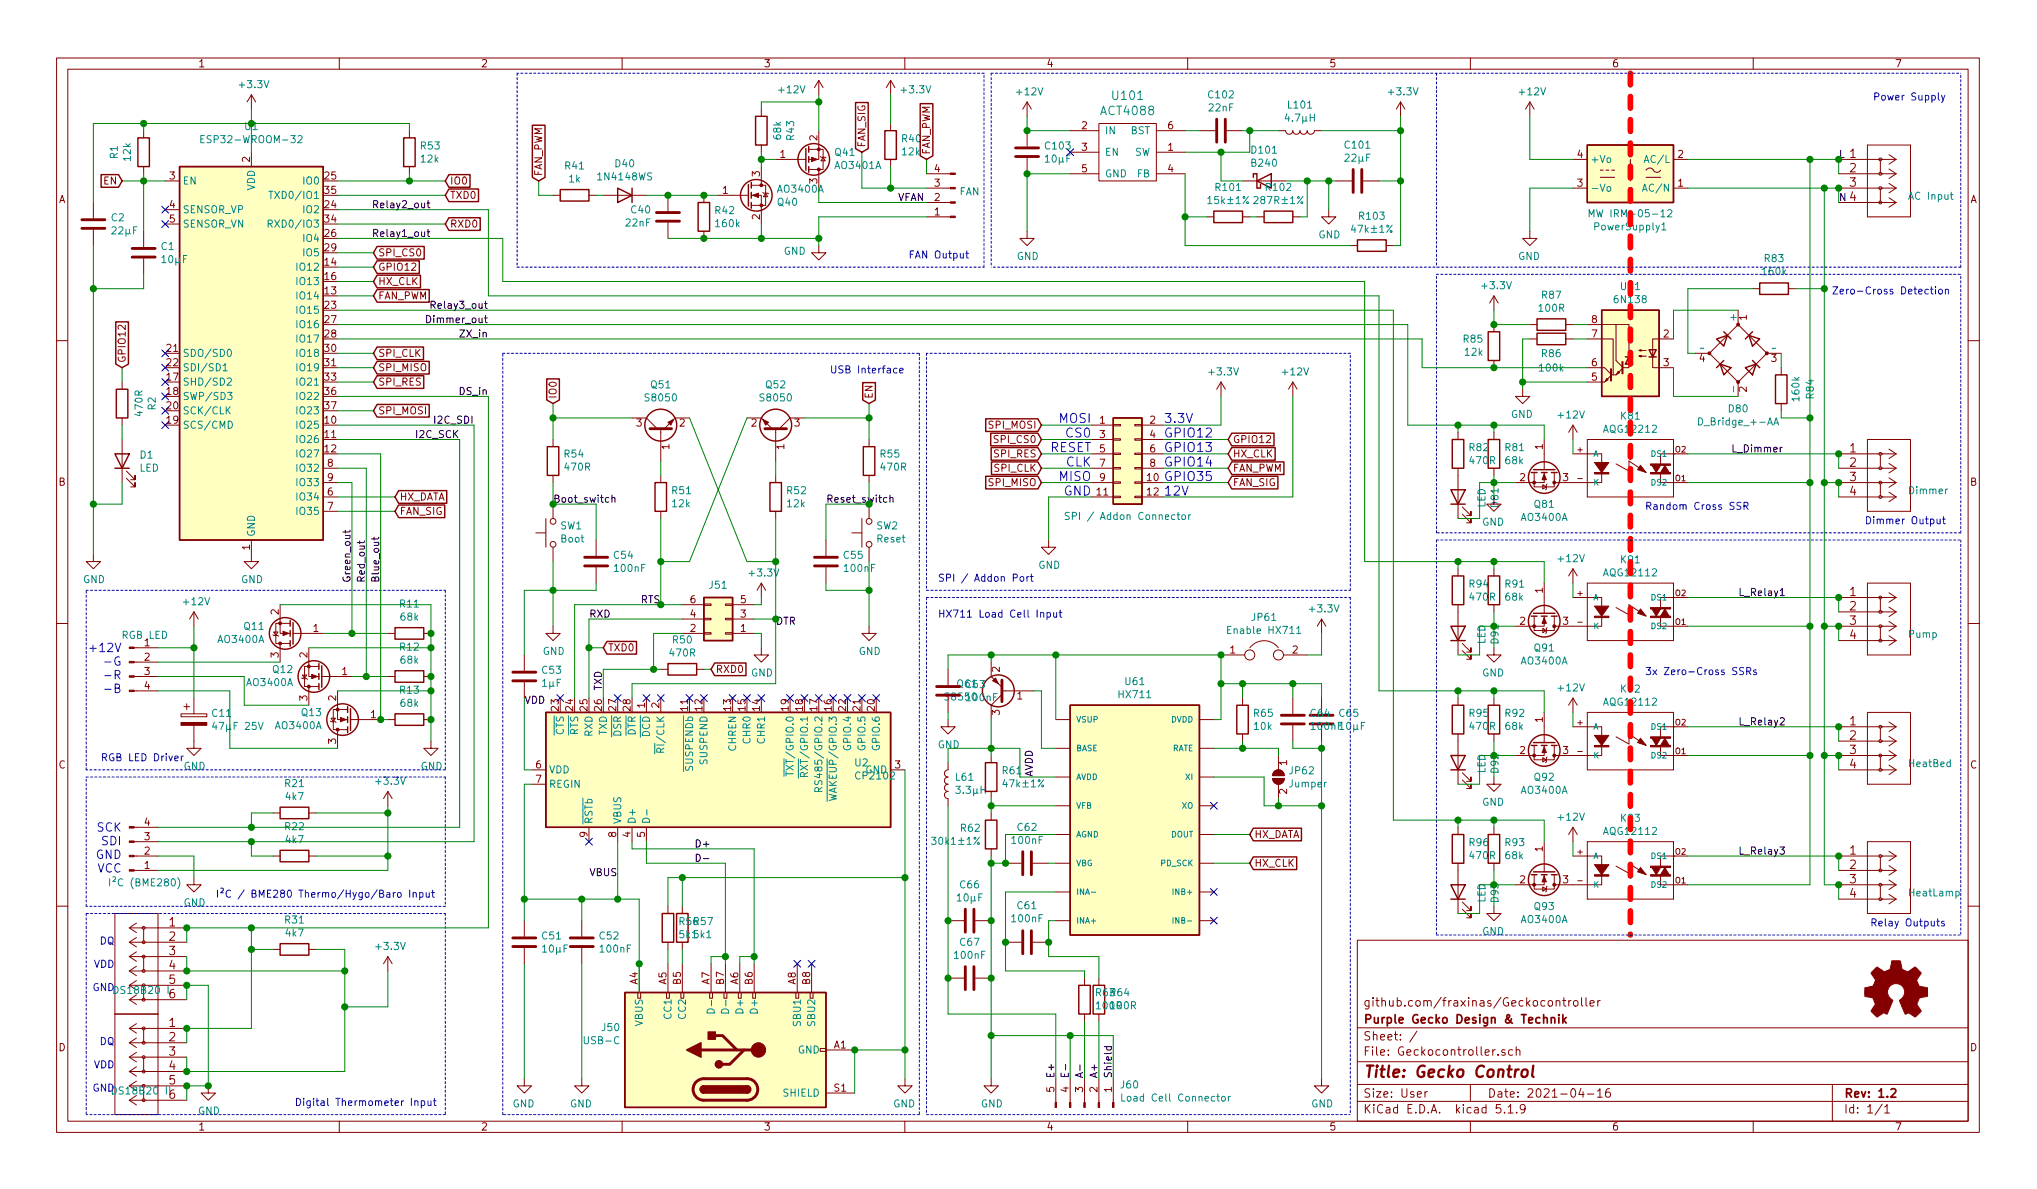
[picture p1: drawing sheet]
<svg xmlns="http://www.w3.org/2000/svg" width="360mm" height="210mm" viewBox="0 0 360 210" stroke-linecap="round" stroke-linejoin="round" font-family="sans-serif">
<defs><g id="words">
<text font-size="2.8" fill="#840000" x="241" y="190.5">Title: Gecko Control</text>
<g font-size="2.2" fill="#0000c2">
<text x="187.4" y="74.8">MOSI</text>
<text x="188.7" y="77.4">CS0</text>
<text x="205.7" y="74.8">3.3V</text>
<text x="205.7" y="77.4">GPIO12</text>
<text x="185.6" y="79.9">RESET</text>
<text x="188.5" y="82.5">CLK</text>
<text x="205.7" y="79.9">GPIO13</text>
<text x="205.7" y="82.5">GPIO14</text>
<text x="187.4" y="85.1">MISO</text>
<text x="188.1" y="87.6">GND</text>
<text x="205.7" y="85.1">GPIO35</text>
<text x="205.7" y="87.6">12V</text>
</g>
<g font-size="2.1" fill="#008484">
<text x="196.8" y="17.7">U101</text>
<text x="194.8" y="20.4">ACT4088</text>
<text x="29.9" y="176.5">6</text>
<text x="29.9" y="194.3">6</text>
</g>
<g font-size="2.1" fill="#840000">
<text x="327.1" y="27.9">1</text>
<text x="327.1" y="30.5">2</text>
<text x="327.1" y="33">3</text>
<text x="327.1" y="35.6">4</text>
<text x="327.1" y="80">1</text>
<text x="327.1" y="82.5">2</text>
<text x="327.1" y="85.1">3</text>
<text x="327.1" y="87.6">4</text>
<text x="327.1" y="105.4">1</text>
<text x="327.1" y="107.9">2</text>
<text x="327.1" y="110.5">3</text>
<text x="327.1" y="113">4</text>
<text x="327.1" y="128.3">1</text>
<text x="327.1" y="130.8">2</text>
<text x="327.1" y="133.3">3</text>
<text x="327.1" y="135.9">4</text>
<text x="327.1" y="151.1">1</text>
<text x="327.1" y="153.7">2</text>
<text x="327.1" y="156.2">3</text>
<text x="327.1" y="158.7">4</text>
<text x="29.9" y="163.8">1</text>
<text x="29.9" y="166.4">2</text>
<text x="29.9" y="168.9">3</text>
<text x="29.9" y="171.4">4</text>
<text x="29.9" y="174">5</text>
<text x="241" y="178">github.com/fraxinas/Geckocontroller</text>
<text x="29.9" y="181.6">1</text>
<text x="29.9" y="184.1">2</text>
<text x="241" y="184">Sheet: /</text>
<text x="241" y="181">Purple Gecko Design &amp; Technik</text>
<text x="29.9" y="186.7">3</text>
<text x="29.9" y="189.2">4</text>
<text x="29.9" y="191.8">5</text>
<text x="241" y="186.7">File: Geckocontroller.sch</text>
<text x="241" y="196.9">KiCad E.D.A. kicad 5.1.9</text>
<text x="241" y="194.1">Size: User</text>
<text x="263" y="194.1">Date: 2021-04-16</text>
<text x="326" y="194.1">Rev: 1.2</text>
<text x="326" y="196.9">Id: 1/1</text>
</g>
<g font-size="2.1" fill="#0000c2">
<text x="16.7" y="115.3">+12V</text>
<text x="19.4" y="120.1">-R</text>
<text x="17.2" y="147.1">SCK</text>
<text x="18.1" y="149.5">SDI</text>
<text x="16.9" y="151.9">GND</text>
<text x="17.2" y="154.3">VCC</text>
</g>
<g font-size="1.8" fill="#840000">
<text x="35" y="11.9">1</text>
<text x="85" y="11.9">2</text>
<text x="135" y="11.9">3</text>
<text x="185" y="11.9">4</text>
<text x="235" y="11.9">5</text>
<text x="285" y="11.9">6</text>
<text x="335" y="11.9">7</text>
<text x="191.3" y="22.9">2</text>
<text x="206.5" y="22.9">6</text>
<text x="44.2" y="28.7" transform="rotate(-90 44.2 28.7)">2</text>
<text x="137.9" y="27.9">1</text>
<text x="144.5" y="24.9" transform="rotate(-90 144.5 24.9)">2</text>
<text x="153" y="26.1" transform="rotate(-90 153 26.1)">FAN_SIG</text>
<text x="164.5" y="27.4" transform="rotate(-90 164.5 27.4)">FAN_PWM</text>
<text x="191.3" y="26.7">3</text>
<text x="206.5" y="26.7">1</text>
<text x="278.9" y="27.9">4</text>
<text x="296.7" y="27.9">2</text>
<text x="10.4" y="35.9">A</text>
<text x="18.3" y="32.6">EN</text>
<text x="30" y="31.7">3</text>
<text x="57.5" y="31.7">25</text>
<text x="57.5" y="34.3">35</text>
<text x="79.5" y="32.6">IO0</text>
<text x="79.5" y="35.2">TXD0</text>
<text x="95.9" y="31.2" transform="rotate(-90 95.9 31.2)">FAN_PWM</text>
<text x="127.8" y="34.3">1</text>
<text x="134.4" y="31.2" transform="rotate(-90 134.4 31.2)">3</text>
<text x="144.5" y="32.5" transform="rotate(-90 144.5 32.5)">3</text>
<text x="165.3" y="35.6">2</text>
<text x="165.3" y="33">3</text>
<text x="165.3" y="30.5">4</text>
<text x="191.3" y="30.5">5</text>
<text x="206.5" y="30.5">4</text>
<text x="278.9" y="33">3</text>
<text x="296.7" y="33">1</text>
<text x="348.4" y="35.9">A</text>
<text x="30" y="36.8">4</text>
<text x="30" y="39.4">5</text>
<text x="57.5" y="36.8">24</text>
<text x="57.5" y="41.9">26</text>
<text x="57.5" y="39.4">34</text>
<text x="79.5" y="40.3">RXD0</text>
<text x="134.4" y="38.8" transform="rotate(-90 134.4 38.8)">2</text>
<text x="165.3" y="38.1">1</text>
<text x="57.5" y="47">14</text>
<text x="57.5" y="44.4">29</text>
<text x="66.8" y="45.3">SPI_CS0</text>
<text x="66.8" y="47.9">GPIO12</text>
<text x="57.5" y="52.1">13</text>
<text x="57.5" y="49.5">16</text>
<text x="66.8" y="53">FAN_PWM</text>
<text x="66.8" y="50.4">HX_CLK</text>
<text x="57.5" y="54.6">23</text>
<text x="57.5" y="57.1">27</text>
<text x="57.5" y="59.7">28</text>
<text x="281.5" y="59.7">7</text>
<text x="281.5" y="57.1">8</text>
<text x="294.2" y="59.7">2</text>
<text x="308.9" y="56.6" transform="rotate(-90 308.9 56.6)">1</text>
<text x="22.2" y="64.2" transform="rotate(-90 22.2 64.2)">GPIO12</text>
<text x="29.5" y="62.2">21</text>
<text x="29.5" y="64.8">22</text>
<text x="57.5" y="62.2">30</text>
<text x="57.5" y="64.8">31</text>
<text x="66.8" y="65.7">SPI_MISO</text>
<text x="66.8" y="63.1">SPI_CLK</text>
<text x="281.5" y="64.8">6</text>
<text x="294.2" y="64.8">3</text>
<text x="300.5" y="64">4</text>
<text x="313.2" y="64">3</text>
<text x="29.5" y="67.3">17</text>
<text x="29.5" y="69.8">18</text>
<text x="57.5" y="67.3">33</text>
<text x="57.5" y="69.8">36</text>
<text x="66.8" y="68.2">SPI_RES</text>
<text x="98.4" y="70.6" transform="rotate(-90 98.4 70.6)">IO0</text>
<text x="154.3" y="70.6" transform="rotate(-90 154.3 70.6)">EN</text>
<text x="281.5" y="67.3">5</text>
<text x="308.9" y="69.3" transform="rotate(-90 308.9 69.3)">2</text>
<text x="29.5" y="74.9">19</text>
<text x="29.5" y="72.4">20</text>
<text x="57.5" y="74.9">10</text>
<text x="57.5" y="77.5">11</text>
<text x="57.5" y="72.4">37</text>
<text x="66.8" y="73.3">SPI_MOSI</text>
<text x="112.5" y="75.4">3</text>
<text x="120.2" y="75.4">2</text>
<text x="132.9" y="75.4">2</text>
<text x="140.5" y="75.4">3</text>
<text x="175" y="75.8">SPI_MOSI</text>
<text x="194.5" y="74.9">1</text>
<text x="194.5" y="77.5">3</text>
<text x="203.4" y="74.9">2</text>
<text x="203.4" y="77.5">4</text>
<text x="57.5" y="80">12</text>
<text x="57.9" y="82.5">8</text>
<text x="118.4" y="79.5" transform="rotate(-90 118.4 79.5)">1</text>
<text x="138.7" y="79.5" transform="rotate(-90 138.7 79.5)">1</text>
<text x="175.9" y="83.4">SPI_CLK</text>
<text x="175.9" y="80.9">SPI_RES</text>
<text x="176.1" y="78.4">SPI_CS0</text>
<text x="194.5" y="80">5</text>
<text x="194.5" y="82.5">7</text>
<text x="203.4" y="80">6</text>
<text x="203.4" y="82.5">8</text>
<text x="218" y="78.4">GPIO12</text>
<text x="218" y="83.4">FAN_PWM</text>
<text x="218" y="80.9">HX_CLK</text>
<text x="272.8" y="79.5" transform="rotate(-90 272.8 79.5)">1</text>
<text x="10.4" y="85.9">B</text>
<text x="57.9" y="87.6">6</text>
<text x="57.9" y="85.1">9</text>
<text x="70.6" y="88.5">HX_DATA</text>
<text x="175" y="86">SPI_MISO</text>
<text x="194" y="87.6">11</text>
<text x="194.5" y="85.1">9</text>
<text x="202.9" y="85.1">10</text>
<text x="202.9" y="87.6">12</text>
<text x="218" y="86">FAN_SIG</text>
<text x="268.8" y="85.1">2</text>
<text x="276.4" y="85.1">3</text>
<text x="348.4" y="85.9">B</text>
<text x="57.9" y="90.2">7</text>
<text x="70.6" y="91.1">FAN_SIG</text>
<text x="44.2" y="97.3" transform="rotate(-90 44.2 97.3)">1</text>
<text x="122.1" y="106.7">6</text>
<text x="131" y="106.7">5</text>
<text x="272.8" y="104.9" transform="rotate(-90 272.8 104.9)">1</text>
<text x="49.3" y="108.7" transform="rotate(-90 49.3 108.7)">2</text>
<text x="55.4" y="111.8">1</text>
<text x="122.1" y="111.8">2</text>
<text x="122.1" y="109.2">4</text>
<text x="131" y="111.8">1</text>
<text x="131" y="109.2">3</text>
<text x="268.8" y="110.5">2</text>
<text x="276.4" y="110.5">3</text>
<text x="25.6" y="114.3">1</text>
<text x="25.6" y="116.8">2</text>
<text x="25.6" y="119.4">3</text>
<text x="49.3" y="116.3" transform="rotate(-90 49.3 116.3)">3</text>
<text x="54.4" y="116.3" transform="rotate(-90 54.4 116.3)">2</text>
<text x="60.5" y="119.4">1</text>
<text x="107.5" y="115.2">TXD0</text>
<text x="126.5" y="119">RXD0</text>
<text x="176.8" y="118.8" transform="rotate(-90 176.8 118.8)">2</text>
<text x="217.5" y="115.6">1</text>
<text x="228.5" y="115.6">2</text>
<text x="25.6" y="121.9">4</text>
<text x="54.4" y="123.9" transform="rotate(-90 54.4 123.9)">3</text>
<text x="59.4" y="123.9" transform="rotate(-90 59.4 123.9)">2</text>
<text x="98.8" y="125.7" transform="rotate(-90 98.8 125.7)">23</text>
<text x="101.3" y="125.7" transform="rotate(-90 101.3 125.7)">24</text>
<text x="103.9" y="125.7" transform="rotate(-90 103.9 125.7)">25</text>
<text x="106.4" y="125.7" transform="rotate(-90 106.4 125.7)">26</text>
<text x="109" y="125.7" transform="rotate(-90 109 125.7)">27</text>
<text x="111.5" y="125.7" transform="rotate(-90 111.5 125.7)">28</text>
<text x="114" y="125.2" transform="rotate(-90 114 125.2)">1</text>
<text x="116.6" y="125.2" transform="rotate(-90 116.6 125.2)">2</text>
<text x="121.7" y="125.7" transform="rotate(-90 121.7 125.7)">11</text>
<text x="124.2" y="125.7" transform="rotate(-90 124.2 125.7)">12</text>
<text x="129.3" y="125.7" transform="rotate(-90 129.3 125.7)">13</text>
<text x="131.8" y="125.7" transform="rotate(-90 131.8 125.7)">15</text>
<text x="134.4" y="125.7" transform="rotate(-90 134.4 125.7)">14</text>
<text x="139.4" y="125.7" transform="rotate(-90 139.4 125.7)">19</text>
<text x="142" y="125.7" transform="rotate(-90 142 125.7)">18</text>
<text x="144.5" y="125.7" transform="rotate(-90 144.5 125.7)">17</text>
<text x="147.1" y="125.7" transform="rotate(-90 147.1 125.7)">16</text>
<text x="149.6" y="125.7" transform="rotate(-90 149.6 125.7)">22</text>
<text x="152.1" y="125.7" transform="rotate(-90 152.1 125.7)">21</text>
<text x="154.7" y="125.7" transform="rotate(-90 154.7 125.7)">20</text>
<text x="179.9" y="123.7">1</text>
<text x="59.4" y="131.5" transform="rotate(-90 59.4 131.5)">3</text>
<text x="65.6" y="127">1</text>
<text x="176.8" y="126.5" transform="rotate(-90 176.8 126.5)">3</text>
<text x="272.8" y="127.7" transform="rotate(-90 272.8 127.7)">1</text>
<text x="10.4" y="135.9">C</text>
<text x="94.8" y="135.9">6</text>
<text x="158.3" y="135.9">3</text>
<text x="227.6" y="135.4" transform="rotate(-90 227.6 135.4)">1</text>
<text x="268.8" y="133.3">2</text>
<text x="276.4" y="133.3">3</text>
<text x="348.4" y="135.9">C</text>
<text x="94.8" y="138.4">7</text>
<text x="227.6" y="140.4" transform="rotate(-90 227.6 140.4)">2</text>
<text x="25.6" y="148.6">3</text>
<text x="25.6" y="146">4</text>
<text x="103.9" y="148.1" transform="rotate(-90 103.9 148.1)">9</text>
<text x="109" y="148.1" transform="rotate(-90 109 148.1)">8</text>
<text x="111.5" y="148.1" transform="rotate(-90 111.5 148.1)">4</text>
<text x="114" y="148.1" transform="rotate(-90 114 148.1)">5</text>
<text x="221.8" y="148.2">HX_DATA</text>
<text x="25.6" y="153.7">1</text>
<text x="25.6" y="151.1">2</text>
<text x="221.8" y="153.3">HX_CLK</text>
<text x="272.8" y="150.6" transform="rotate(-90 272.8 150.6)">1</text>
<text x="268.8" y="156.2">2</text>
<text x="276.4" y="156.2">3</text>
<text x="112.8" y="174.1" transform="rotate(-90 112.8 174.1)">A4</text>
<text x="117.9" y="174.1" transform="rotate(-90 117.9 174.1)">A5</text>
<text x="120.4" y="174.1" transform="rotate(-90 120.4 174.1)">B5</text>
<text x="125.5" y="174.1" transform="rotate(-90 125.5 174.1)">A7</text>
<text x="128" y="174.1" transform="rotate(-90 128 174.1)">B7</text>
<text x="130.6" y="174.1" transform="rotate(-90 130.6 174.1)">A6</text>
<text x="133.1" y="174.1" transform="rotate(-90 133.1 174.1)">B6</text>
<text x="140.7" y="174.1" transform="rotate(-90 140.7 174.1)">A8</text>
<text x="143.3" y="174.1" transform="rotate(-90 143.3 174.1)">B8</text>
<text x="10.4" y="185.9">D</text>
<text x="147.5" y="185.4">A1</text>
<text x="348.4" y="185.9">D</text>
<text x="147.5" y="193">S1</text>
<text x="186.4" y="193.1" transform="rotate(-90 186.4 193.1)">5</text>
<text x="189" y="193.1" transform="rotate(-90 189 193.1)">4</text>
<text x="191.5" y="193.1" transform="rotate(-90 191.5 193.1)">3</text>
<text x="194.1" y="193.1" transform="rotate(-90 194.1 193.1)">2</text>
<text x="196.6" y="193.1" transform="rotate(-90 196.6 193.1)">1</text>
<text x="35" y="199.9">1</text>
<text x="85" y="199.9">2</text>
<text x="135" y="199.9">3</text>
<text x="185" y="199.9">4</text>
<text x="235" y="199.9">5</text>
<text x="285" y="199.9">6</text>
<text x="335" y="199.9">7</text>
</g>
<g font-size="1.8" fill="#008484">
<text x="42.5" y="15.6">+3.3V</text>
<text x="137.8" y="16.5">+12V</text>
<text x="159.5" y="16.5">+3.3V</text>
<text x="179.9" y="16.9">+12V</text>
<text x="213.8" y="17.4">C102</text>
<text x="245.7" y="16.9">+3.3V</text>
<text x="268.8" y="16.9">+12V</text>
<text x="195.3" y="23.7">IN</text>
<text x="199.9" y="23.7">BST</text>
<text x="213.8" y="19.7">22nF</text>
<text x="227.5" y="21.5">4.7µH</text>
<text x="227.9" y="19.2">L101</text>
<text x="20.8" y="28" transform="rotate(-90 20.8 28)">R1</text>
<text x="23.1" y="28.4" transform="rotate(-90 23.1 28.4)">12k</text>
<text x="36.6" y="25.3">ESP32-WROOM-32</text>
<text x="74.4" y="26.4">R53</text>
<text x="74.5" y="28.7">12k</text>
<text x="100" y="30">R41</text>
<text x="108.8" y="29.6">D40</text>
<text x="138.1" y="24.6" transform="rotate(-90 138.1 24.6)">68k</text>
<text x="140.4" y="24.7" transform="rotate(-90 140.4 24.7)">R43</text>
<text x="147.7" y="27.6">Q41</text>
<text x="147.8" y="29.9">AO3401A</text>
<text x="159.5" y="25.2">R40</text>
<text x="159.6" y="27.5">12k</text>
<text x="184.9" y="26.4">C103</text>
<text x="185" y="28.7">10µF</text>
<text x="195.3" y="27.6">EN</text>
<text x="200.6" y="27.6">SW</text>
<text x="221.4" y="27.2">D101</text>
<text x="221.4" y="29.5">B240</text>
<text x="237.9" y="26.3">C101</text>
<text x="238" y="28.6">22µF</text>
<text x="281.2" y="28.8">+Vo</text>
<text x="291.3" y="28.8">AC/L</text>
<text x="32.3" y="32.6">EN</text>
<text x="45.1" y="33.7" transform="rotate(-90 45.1 33.7)">VDD</text>
<text x="48.8" y="35.2">TXD0/IO1</text>
<text x="53.8" y="32.6">IO0</text>
<text x="100.6" y="32.3">1k</text>
<text x="105.9" y="31.9">1N4148WS</text>
<text x="137.6" y="34.1">AO3400A</text>
<text x="169.6" y="34.5">FAN</text>
<text x="195.3" y="31.4">GND</text>
<text x="201.1" y="31.4">FB</text>
<text x="215.1" y="33.8">R101</text>
<text x="224" y="33.8">R102</text>
<text x="281.2" y="33.9">-Vo</text>
<text x="291.1" y="33.9">AC/N</text>
<text x="337.7" y="35.3">AC Input</text>
<text x="19.7" y="39.1">C2</text>
<text x="19.9" y="41.4">22µF</text>
<text x="32.3" y="37.7">SENSOR_VP</text>
<text x="32.3" y="40.3">SENSOR_VN</text>
<text x="48.6" y="40.3">RXD0/IO3</text>
<text x="53.8" y="37.7">IO2</text>
<text x="110.7" y="40.1">22nF</text>
<text x="111.7" y="37.7">C40</text>
<text x="126.5" y="37.9">R42</text>
<text x="126.7" y="40.2">160k</text>
<text x="137.6" y="36.4">Q40</text>
<text x="213.9" y="36.1">15k±1%</text>
<text x="222.1" y="36.1">287R±1%</text>
<text x="239.3" y="41.2">47k±1%</text>
<text x="240.5" y="38.9">R103</text>
<text x="282.2" y="40.7">PowerSupply1</text>
<text x="282.3" y="38.4">MW IRM-05-12</text>
<text x="28.5" y="44.2">C1</text>
<text x="28.8" y="46.5">10µF</text>
<text x="52.8" y="47.9">IO12</text>
<text x="53.8" y="42.8">IO4</text>
<text x="53.8" y="45.3">IO5</text>
<text x="138.6" y="45.1">GND</text>
<text x="179.8" y="46">GND</text>
<text x="233.1" y="42.2">GND</text>
<text x="268.4" y="46">GND</text>
<text x="312.1" y="46.3">R83</text>
<text x="52.8" y="53">IO14</text>
<text x="52.8" y="50.4">IO13</text>
<text x="262.2" y="51.1">+3.3V</text>
<text x="272.7" y="52.8">R87</text>
<text x="285.7" y="53.6">6N138</text>
<text x="286.7" y="51.3">U81</text>
<text x="311.7" y="48.7">160k</text>
<text x="52.8" y="55.5">IO15</text>
<text x="52.8" y="58">IO16</text>
<text x="272.2" y="55.1">100R</text>
<text x="307.1" y="56.6" transform="rotate(-90 307.1 56.6)">+</text>
<text x="32.3" y="63.1">SDO/SD0</text>
<text x="32.3" y="65.7">SDI/SD1</text>
<text x="52.8" y="60.6">IO17</text>
<text x="52.8" y="63.1">IO18</text>
<text x="52.8" y="65.7">IO19</text>
<text x="258.8" y="60.6">R85</text>
<text x="259.1" y="62.9">12k</text>
<text x="272.3" y="65.7">100k</text>
<text x="272.7" y="63.2">R86</text>
<text x="32.3" y="68.2">SHD/SD2</text>
<text x="32.3" y="70.7">SWP/SD3</text>
<text x="52.8" y="68.2">IO21</text>
<text x="52.8" y="70.7">IO22</text>
<text x="114.3" y="71">S8050</text>
<text x="115.2" y="68.7">Q51</text>
<text x="134.6" y="71">S8050</text>
<text x="135.5" y="68.7">Q52</text>
<text x="213.9" y="66.4">+3.3V</text>
<text x="226.9" y="66.4">+12V</text>
<text x="307.1" y="69.1" transform="rotate(-90 307.1 69.1)">-</text>
<text x="318.2" y="70.8" transform="rotate(-90 318.2 70.8)">160k</text>
<text x="320.7" y="70.5" transform="rotate(-90 320.7 70.5)">R84</text>
<text x="25.2" y="73.5" transform="rotate(-90 25.2 73.5)">470R</text>
<text x="27.5" y="72.5" transform="rotate(-90 27.5 72.5)">R2</text>
<text x="32.3" y="75.8">SCS/CMD</text>
<text x="32.3" y="73.3">SCK/CLK</text>
<text x="52.8" y="75.8">IO25</text>
<text x="52.8" y="73.3">IO23</text>
<text x="267.2" y="73.9">GND</text>
<text x="275.7" y="74">+12V</text>
<text x="283.8" y="76.5">AQG12212</text>
<text x="286.7" y="74.2">K81</text>
<text x="300.8" y="75.2">D_Bridge_+-AA</text>
<text x="305.7" y="72.9">D80</text>
<text x="24.6" y="83.4">LED</text>
<text x="24.8" y="81.1">D1</text>
<text x="52.8" y="78.4">IO26</text>
<text x="52.8" y="80.9">IO27</text>
<text x="52.8" y="83.4">IO32</text>
<text x="99.8" y="80.9">R54</text>
<text x="100" y="83.2">470R</text>
<text x="155.7" y="80.9">R55</text>
<text x="155.9" y="83.2">470R</text>
<text x="259.9" y="79.8">R82</text>
<text x="260" y="82.1">470R</text>
<text x="266.2" y="79.8">R81</text>
<text x="266.3" y="82.1">68k</text>
<text x="52.8" y="88.5">IO34</text>
<text x="52.8" y="86">IO33</text>
<text x="118.9" y="87.4">R51</text>
<text x="118.9" y="89.7">12k</text>
<text x="139.2" y="87.4">R52</text>
<text x="139.3" y="89.7">12k</text>
<text x="262.7" y="89.8" transform="rotate(-90 262.7 89.8)">LED</text>
<text x="265" y="89.7" transform="rotate(-90 265 89.7)">D81</text>
<text x="271.4" y="89.8">Q81</text>
<text x="337.7" y="87.4">Dimmer</text>
<text x="45.1" y="95" transform="rotate(-90 45.1 95)">GND</text>
<text x="52.8" y="91.1">IO35</text>
<text x="99.1" y="93.6">SW1</text>
<text x="99.2" y="95.9">Boot</text>
<text x="155" y="93.6">SW2</text>
<text x="155.1" y="95.9">Reset</text>
<text x="189.8" y="91.9">SPI / Addon Connector</text>
<text x="262.1" y="93">GND</text>
<text x="269.1" y="92.1">AO3400A</text>
<text x="108.6" y="98.8">C54</text>
<text x="108.8" y="101.1">100nF</text>
<text x="132.7" y="101.9">+3.3V</text>
<text x="149.3" y="98.8">C55</text>
<text x="149.4" y="101.1">100nF</text>
<text x="183.6" y="100.6">GND</text>
<text x="275.7" y="99.4">+12V</text>
<text x="283.8" y="101.9">AQG12112</text>
<text x="286.7" y="99.6">K91</text>
<text x="14.7" y="103.1">GND</text>
<text x="32.6" y="107">+12V</text>
<text x="42.6" y="103.1">GND</text>
<text x="70.8" y="107.4">R11</text>
<text x="125.5" y="104.1">J51</text>
<text x="259.9" y="103.9">R94</text>
<text x="260" y="106.2">470R</text>
<text x="266.2" y="103.9">R91</text>
<text x="266.3" y="106.2">68k</text>
<text x="21.6" y="113">RGB LED</text>
<text x="38.7" y="113.7">AO3400A</text>
<text x="43.2" y="111.4">Q11</text>
<text x="70.9" y="109.7">68k</text>
<text x="119" y="113.8">R50</text>
<text x="217.7" y="112.1">Enable HX711</text>
<text x="221.5" y="109.8">JP61</text>
<text x="231.7" y="108.3">+3.3V</text>
<text x="262.7" y="113.9" transform="rotate(-90 262.7 113.9)">LED</text>
<text x="265" y="113.8" transform="rotate(-90 265 113.8)">D91</text>
<text x="337.6" y="112.8">Pump</text>
<text x="48.3" y="119">Q12</text>
<text x="70.8" y="115.1">R12</text>
<text x="70.9" y="117.4">68k</text>
<text x="95.9" y="119.1">C53</text>
<text x="96" y="115.8">GND</text>
<text x="118.5" y="116.1">470R</text>
<text x="132.8" y="119.6">GND</text>
<text x="151.8" y="115.8">GND</text>
<text x="262.1" y="119.6">GND</text>
<text x="269.1" y="117.5">AO3400A</text>
<text x="271.4" y="115.2">Q91</text>
<text x="43.7" y="121.3">AO3400A</text>
<text x="70.8" y="122.7">R13</text>
<text x="70.9" y="125">68k</text>
<text x="95.9" y="121.5">1µF</text>
<text x="167.3" y="123.9">S8550</text>
<text x="169.3" y="121.6">Q61</text>
<text x="171" y="124">100nF</text>
<text x="198" y="123.5">HX711</text>
<text x="199" y="121.2">U61</text>
<text x="275.7" y="122.3">+12V</text>
<text x="283.8" y="124.8">AQG12112</text>
<text x="286.7" y="122.5">K92</text>
<text x="37.6" y="126.8">C11</text>
<text x="38.1" y="129.1">47µF 25V</text>
<text x="48.8" y="129">AO3400A</text>
<text x="53.4" y="126.6">Q13</text>
<text x="99.7" y="130" transform="rotate(-90 99.7 130)">CTS</text>
<text x="102.2" y="130" transform="rotate(-90 102.2 130)">RTS</text>
<text x="104.8" y="130.2" transform="rotate(-90 104.8 130.2)">RXD</text>
<text x="107.3" y="130" transform="rotate(-90 107.3 130)">TXD</text>
<text x="109.9" y="130.2" transform="rotate(-90 109.9 130.2)">DSR</text>
<text x="112.4" y="130.1" transform="rotate(-90 112.4 130.1)">DTR</text>
<text x="114.9" y="130.3" transform="rotate(-90 114.9 130.3)">DCD</text>
<text x="132.7" y="131.3" transform="rotate(-90 132.7 131.3)">CHR0</text>
<text x="135.3" y="131.3" transform="rotate(-90 135.3 131.3)">CHR1</text>
<text x="221.8" y="126.8">R65</text>
<text x="221.8" y="129.1">10k</text>
<text x="231.8" y="126.8">C64</text>
<text x="232" y="129.1">100nF10µF</text>
<text x="236.9" y="126.8">C65</text>
<text x="259.9" y="126.8">R95</text>
<text x="260" y="129.1">470R</text>
<text x="266.2" y="126.8">R92</text>
<text x="266.3" y="129.1">68k</text>
<text x="32.5" y="136.1">GND</text>
<text x="74.4" y="136.1">GND</text>
<text x="97" y="136.8">VDD</text>
<text x="117.5" y="132.4" transform="rotate(-90 117.5 132.4)">RI/CLK</text>
<text x="122.6" y="136.1" transform="rotate(-90 122.6 136.1)">SUSPENDb</text>
<text x="125.1" y="135" transform="rotate(-90 125.1 135)">SUSPEND</text>
<text x="130.2" y="132.8" transform="rotate(-90 130.2 132.8)">CHREN</text>
<text x="140.3" y="136.2" transform="rotate(-90 140.3 136.2)">TXT/GPIO.0</text>
<text x="142.9" y="136.4" transform="rotate(-90 142.9 136.4)">RXT/GPIO.1</text>
<text x="150.5" y="132.4" transform="rotate(-90 150.5 132.4)">GPIO.4</text>
<text x="151.2" y="135.5">U2</text>
<text x="151.5" y="137.8">CP2102</text>
<text x="153" y="132.4" transform="rotate(-90 153 132.4)">GPIO.5</text>
<text x="153" y="136.8">GND</text>
<text x="155.6" y="132.4" transform="rotate(-90 155.6 132.4)">GPIO.6</text>
<text x="165.8" y="132.3">GND</text>
<text x="177.3" y="136.9">R61</text>
<text x="228.1" y="136.9">JP62</text>
<text x="262.7" y="136.8" transform="rotate(-90 262.7 136.8)">LED</text>
<text x="337.7" y="135.7">HeatBed</text>
<text x="50.4" y="139.2">R21</text>
<text x="50.6" y="141.5">4k7</text>
<text x="66.6" y="138.8">+3.3V</text>
<text x="97" y="139.3">REGIN</text>
<text x="145.4" y="138.3" transform="rotate(-90 145.4 138.3)">RS485/GPIO.2</text>
<text x="148" y="140.7" transform="rotate(-90 148 140.7)">WAKEUP/GPIO.3</text>
<text x="169" y="138.1">L61</text>
<text x="169.3" y="140.4">3.3µH</text>
<text x="177.7" y="139.2">47k±1%</text>
<text x="228.1" y="139.2">Jumper</text>
<text x="262.1" y="142.5">GND</text>
<text x="269.1" y="140.4">AO3400A</text>
<text x="271.4" y="138.1">Q92</text>
<text x="50.4" y="146.8">R22</text>
<text x="50.6" y="149.1">4k7</text>
<text x="104.8" y="145.8" transform="rotate(-90 104.8 145.8)">RSTb</text>
<text x="109.9" y="145.8" transform="rotate(-90 109.9 145.8)">VBUS</text>
<text x="112.4" y="145.8" transform="rotate(-90 112.4 145.8)">D+</text>
<text x="165.2" y="149.4">30k1±1%</text>
<text x="170" y="147.1">R62</text>
<text x="179.1" y="149.2">100nF</text>
<text x="180" y="146.9">C62</text>
<text x="259.9" y="149.6">R96</text>
<text x="266.2" y="149.6">R93</text>
<text x="275.7" y="145.1">+12V</text>
<text x="283.8" y="147.6">AQG12112</text>
<text x="286.7" y="145.3">K93</text>
<text x="260" y="151.9">470R</text>
<text x="266.3" y="151.9">68k</text>
<text x="20.2" y="156.7">I²C (BME280)</text>
<text x="32.5" y="160.3">GND</text>
<text x="169.4" y="159.4">10µF</text>
<text x="169.8" y="157.1">C66</text>
<text x="180" y="160.8">C61</text>
<text x="262.7" y="159.7" transform="rotate(-90 262.7 159.7)">LED</text>
<text x="271.4" y="160.9">Q93</text>
<text x="337.8" y="158.5">HeatLamp</text>
<text x="50.4" y="163.3">R31</text>
<text x="50.6" y="165.6">4k7</text>
<text x="66.6" y="168">+3.3V</text>
<text x="95.9" y="166.1">C51</text>
<text x="106.1" y="166.1">C52</text>
<text x="120.2" y="163.6">R56R57</text>
<text x="120.2" y="165.9">5k15k1</text>
<text x="169.8" y="167.3">C67</text>
<text x="179" y="163.1">100nF</text>
<text x="262.1" y="165.3">GND</text>
<text x="269.1" y="163.2">AO3400A</text>
<text x="96.1" y="168.4">10µF</text>
<text x="106.2" y="168.4">100nF</text>
<text x="168.9" y="169.6">100nF</text>
<text x="20.6" y="175.8">DS18B20 I</text>
<text x="131.4" y="178.8" transform="rotate(-90 131.4 178.8)">D+</text>
<text x="134" y="178.8" transform="rotate(-90 134 178.8)">D+</text>
<text x="193.8" y="176.2">R63R64</text>
<text x="194" y="178.5">100R</text>
<text x="196.5" y="178.5">100R</text>
<text x="103.6" y="184.7">USB-C</text>
<text x="106.5" y="182.3">J50</text>
<text x="113.7" y="181.4" transform="rotate(-90 113.7 181.4)">VBUS</text>
<text x="118.7" y="180.1" transform="rotate(-90 118.7 180.1)">CC1</text>
<text x="121.3" y="180.1" transform="rotate(-90 121.3 180.1)">CC2</text>
<text x="141.6" y="181.2" transform="rotate(-90 141.6 181.2)">SBU1</text>
<text x="144.1" y="181.2" transform="rotate(-90 144.1 181.2)">SBU2</text>
<text x="141.1" y="186.3">GND</text>
<text x="20.4" y="193.5">DS18B20 II</text>
<text x="35" y="197.1">GND</text>
<text x="90.6" y="195.8">GND</text>
<text x="100.8" y="195.8">GND</text>
<text x="138.6" y="193.9">SHIELD</text>
<text x="157.9" y="195.8">GND</text>
<text x="173.4" y="195.8">GND</text>
<text x="198.2" y="192.5">J60</text>
<text x="199.2" y="194.8">Load Cell Connector</text>
<text x="231.9" y="195.8">GND</text>
</g>
<g font-size="1.8" fill="#0000c2">
<text x="332.5" y="17.8">Power Supply</text>
<text x="161.5" y="45.7">FAN Output</text>
<text x="323.8" y="52.1">Zero-Cross Detection</text>
<text x="148.4" y="66">USB Interface</text>
<text x="290.8" y="90.2">Random Cross SSR</text>
<text x="331.3" y="92.7">Dimmer Output</text>
<text x="168.9" y="102.9">SPI / Addon Port</text>
<text x="169.3" y="109.2">HX711 Load Cell Input</text>
<text x="290.8" y="119.4">3x Zero-Cross SSRs</text>
<text x="17.8" y="134.6">RGB LED Driver</text>
<text x="38.1" y="158.7">I²C / BME280 Thermo/Hygo/Baro Input</text>
<text x="17.7" y="167">DQ</text>
<text x="332.2" y="163.8">Relay Outputs</text>
<text x="16.6" y="171.1">VDD</text>
<text x="16.4" y="175.3">GND</text>
<text x="17.7" y="184.8">DQ</text>
<text x="16.6" y="188.9">VDD</text>
<text x="16.4" y="193">GND</text>
<text x="52.1" y="195.6">Digital Thermometer Input</text>
</g>
<g font-size="1.8" fill="#008400">
<text x="43.3" y="23">U1</text>
<text x="146" y="88.9">Reset_switch</text>
<text x="265" y="136.6" transform="rotate(-90 265 136.6)">D92</text>
<text x="265" y="159.5" transform="rotate(-90 265 159.5)">D93</text>
</g>
<g font-size="1.8">
<text x="325.1" y="27.9">L</text>
<text x="158.7" y="35.6">VFAN</text>
<text x="325.1" y="35.6">N</text>
<text x="66.8" y="36.8">Relay2_out</text>
<text x="66.8" y="41.9">Relay1_out</text>
<text x="76" y="57.1">Dimmer_out</text>
<text x="76.9" y="54.6">Relay3_out</text>
<text x="81.5" y="59.7">ZX_in</text>
<text x="81.4" y="69.8">DS_in</text>
<text x="73.8" y="77.5">I2C_SCK</text>
<text x="77.1" y="74.9">I2C_SDI</text>
<text x="306.1" y="80">L_Dimmer</text>
<text x="97.8" y="88.9">Boot_switch</text>
<text x="62" y="103.1" transform="rotate(-90 62 103.1)">Green_out</text>
<text x="64.5" y="103.1" transform="rotate(-90 64.5 103.1)">Red_out</text>
<text x="67.1" y="103.1" transform="rotate(-90 67.1 103.1)">Blue_out</text>
<text x="113.3" y="106.7">RTS</text>
<text x="307.3" y="105.4">L_Relay1</text>
<text x="104.1" y="109.2">RXD</text>
<text x="137.2" y="110.5">DTR</text>
<text x="92.7" y="124.5">VDD</text>
<text x="106.4" y="122.2" transform="rotate(-90 106.4 122.2)">TXD</text>
<text x="307.3" y="128.3">L_Relay2</text>
<text x="182.6" y="137.4" transform="rotate(-90 182.6 137.4)">AVDD</text>
<text x="123.4" y="149.9">D+</text>
<text x="104.3" y="154.9">VBUS</text>
<text x="307.3" y="151.1">L_Relay3</text>
<text x="186.4" y="190.7" transform="rotate(-90 186.4 190.7)">E+</text>
<text x="189" y="190.7" transform="rotate(-90 189 190.7)">E-</text>
<text x="191.5" y="190.7" transform="rotate(-90 191.5 190.7)">A-</text>
<text x="194.1" y="190.7" transform="rotate(-90 194.1 190.7)">A+</text>
<text x="196.6" y="190.7" transform="rotate(-90 196.6 190.7)">Shield</text>
</g>
<g font-size="1.4" fill="#840000">
<text x="279" y="80">+</text>
<text x="296.2" y="80">O2</text>
<text x="279.2" y="85.1">-</text>
<text x="296.2" y="85.1">O1</text>
<text x="279" y="105.4">+</text>
<text x="296.2" y="105.4">O2</text>
<text x="279.2" y="110.5">-</text>
<text x="296.2" y="110.5">O1</text>
<text x="279" y="128.3">+</text>
<text x="296.2" y="128.3">O2</text>
<text x="279.2" y="133.3">-</text>
<text x="296.2" y="133.3">O1</text>
<text x="279" y="151.1">+</text>
<text x="296.2" y="151.1">O2</text>
<text x="279.2" y="156.2">-</text>
<text x="296.2" y="156.2">O1</text>
</g>
<g font-size="1.4" fill="#008484">
<text x="281.7" y="80.8">A</text>
<text x="292.2" y="80.8">DS1</text>
<text x="281.7" y="85.8">K</text>
<text x="292.2" y="85.8">DS2</text>
<text x="281.7" y="106.2">A</text>
<text x="292.2" y="106.2">DS1</text>
<text x="281.7" y="111.2">K</text>
<text x="292.2" y="111.2">DS2</text>
<text x="190.2" y="127.8">VSUP</text>
<text x="207.1" y="127.8">DVDD</text>
<text x="281.7" y="129">A</text>
<text x="292.2" y="129">DS1</text>
<text x="190.2" y="137.9">AVDD</text>
<text x="190.2" y="132.8">BASE</text>
<text x="207.2" y="132.8">RATE</text>
<text x="209.7" y="137.9">XI</text>
<text x="281.7" y="134.1">K</text>
<text x="292.2" y="134.1">DS2</text>
<text x="190.2" y="143">VFB</text>
<text x="209" y="143">XO</text>
<text x="190.2" y="148.1">AGND</text>
<text x="207.1" y="148.1">DOUT</text>
<text x="190.2" y="153.2">VBG</text>
<text x="205.3" y="153.2">PD_SCK</text>
<text x="281.7" y="151.9">A</text>
<text x="292.2" y="151.9">DS1</text>
<text x="190.2" y="158.2">INA-</text>
<text x="207.8" y="158.2">INB+</text>
<text x="281.7" y="157">K</text>
<text x="292.2" y="157">DS2</text>
<text x="190.2" y="163.3">INA+</text>
<text x="208.2" y="163.3">INB-</text>
</g>
</g></defs>
<g fill="none" stroke="#840000" stroke-width=".18">
<path d="M10 10.3h340v189.9h-340zM12 12.2h336v186.1h-336zM44.4 16.8v2.5M44.4 16.8l-.7 1.2M44.4 16.8l.8 1.2M60 10.3v1.9M110 10.3v1.9M134.6 19.3v1.3M144.8 14.2v2.6M144.8 14.2l.7 1.3M144.8 14.2l-.8 1.3M157.5 14.2v2.6"/>
<path d="M157.5 14.2l.7 1.3M157.5 14.2l-.8 1.3M160 10.3v1.9M181.6 18v2.6M181.6 18l-.8 1.3M181.6 18l.8 1.3M210 10.3v1.9M247.6 18l-.7 1.3M247.6 18v2.6M247.6 18l.8 1.3M260 10.3v1.9M270.5 18l-.8 1.3"/>
<path d="M270.5 18v2.6M270.5 18l.8 1.3M310 10.3v1.9M16.5 35.8v2.8M25.4 23.1v1.3M25.4 29.5v1.2M29.2 32h2.5M29.2 37.1h2.5M29.2 39.6h2.5M44.4 26.9v2.6M72.4 23.1v1.3M72.4 29.5v1.2"/>
<path d="M97.8 34.5h1.3M104.1 34.5h1.3M106.7 34.5h7.6M118.1 34.5v2.8M118.1 39.4v2.8M124.5 34.5v1.3M127 34.5h5.3M132.8 34.5h1.8v5.1M132.8 32.8h2.6v3.5h-2.6M134.6 25.6v1.3M134.6 29.5v3.3M134.9 34l.1 .2h.8l.1 .1"/>
<path d="M135.4 34.2l.4 .6h-.8zM137.2 28.2h5.3M143 26.4h2.5v3.6h-2.5M144.8 23.1v5.1h-1.8M144.8 30v3.3M145 27.7l.2 .1h.7l.1 .1M145.5 27.8l.4 .6h-.7zM157.5 21.8v1.3M157.5 28.2v1.3M163.8 33.3h4.2M163.8 30.7h4.2M163.8 38.3h4.2"/>
<path d="M163.8 35.8h4.2M181.6 23.1v2.8M181.6 27.9v2.8M189.2 26.9h5.1M189.2 23.1h5.1M189.2 30.7h5.1M194.3 21.8h10.2v10.2h-10.2zM204.5 26.9h5M204.5 23.1h5M204.5 30.7h5M212.1 23.1h2.8M213.4 38.3h1.2"/>
<path d="M216.9 23.1h2.8M219.7 32h5.1M219.7 38.3h1.3M222.2 38.3h1.3M226.1 23.1h1.2a.63 .63 0 0 0 .7 .6 .63 .63 0 0 0 .6-.6 .63 .63 0 0 0 .6 .6 .63 .63 0 0 0 .7-.6 .63 .63 0 0 0 .6 .6 .63 .63 0 0 0 .6-.6 .63 .63 0 0 0 .7 .6 .63 .63 0 0 0 .6-.6h1.3M228.6 38.3h1.3M234.9 37.1v1.2h1.3l-1.3 1.3-1.2-1.3h1.2M236.2 32h2.8M241 32h2.8M278.1 33.3h2.6M278.1 28.2h2.6M283 31.4h2.5"/>
<path d="M283 30.1h.5M284 30.1h.5M285 30.1h.5M288.3 25.6v1.3M288.3 28.2v1.3M288.3 30.7v1.3M288.3 33.3v1.2M291.1 30.1a.83 .83 0 0 1 .8-.4 .83 .83 0 0 1 .7 .6 .73 .73 0 0 0 1-.2M291.1 31.4h2.5M295.9 33.3h2.5M295.9 28.2h2.5M325.1 33.3h10.2"/>
<path d="M325.1 28.2h10.2M325.1 30.7h10.2M325.1 35.8h10.2M330.2 25.6h7.6v12.7h-7.6zM332.5 28.4v2.1M332.5 33.5v2.1M332.7 35.8h.1M332.7 33.3h.1M332.7 30.7h.1M332.7 28.2h.1M334 35l1.3 .8M334 32.4l1.3 .9"/>
<path d="M334 29.9l1.3 .8M334 27.4l1.3 .8M335.3 35.8l-1.3 .8M335.3 33.3l-1.3 .8M335.3 30.7l-1.3 .9M335.3 28.2l-1.3 .8M16.5 40.6v2.8M25.4 40.9v2.8M25.4 45.7v2.8M124.5 40.9v1.3M144.8 43.4v1.3h-1.3l1.3 1.3 1.2-1.3h-1.2M181.6 40.9v1.3h1.3l-1.3 1.2-1.3-1.2h1.3"/>
<path d="M238.8 43.4h1.2M245.1 43.4h1.3M264.2 52.3v2.6M264.2 57.4v1.3M264.2 52.3l-.8 1.3M264.2 52.3l.7 1.3M270.5 40.9v1.3h-1.3l1.3 1.2 1.3-1.2h-1.3M270.5 59.9h1.3M270.5 57.4h1.3M276.9 59.9h1.2M276.9 57.4h1.2M280.7 57.4h5v6.3l1.2 1.2"/>
<path d="M280.7 59.9h4.5v6.4M285.7 57.4h2.3v7.6h-1M295.9 59.9h-3.7v5.1h3.7M307.3 54.9v2.5M309.9 51h1.2M316.2 51h1.3M10 60.2h2M21.6 67.6v1.2M21.6 73.9v1.3M21.6 77.7v7.6M97.8 77.7v1.3M111.8 73.9h2.5l1.9 1.9"/>
<path d="M116.8 75.8v5.7M121.9 73.9h-2.5l-1.9 1.9M132.1 73.9h2.5l1.9 1.9M137.2 75.8v5.7M142.2 73.9h-2.5l-1.9 1.9M153.7 77.7v1.3M193 77.7h3.8M193 75.2h3.8M196.8 77.6h1.3v.2h-1.3zM196.8 75.1h1.3v.2h-1.3zM200.7 77.6h1.2v.2h-1.2zM200.7 75.1h1.2v.2h-1.2z"/>
<path d="M201.9 77.7h3.8M201.9 75.2h3.8M215.9 67.6l-.8 1.2M215.9 67.6v2.5M215.9 67.6l.8 1.2M228.6 67.6l-.8 1.2M228.6 67.6v2.5M228.6 67.6l.8 1.2M257.8 76.4v1.3M264.2 63.7v1.3M264.2 76.4v1.3M269.2 68.8v1.3h-1.2l1.2 1.3 1.3-1.3h-1.3"/>
<path d="M273 77.7v5.4M278.1 75.2v2.5M278.1 75.2l.8 1.2M278.1 75.2l-.7 1.2M280.7 77.7h15.2v10.2h-15.2zM280.7 65h3l1.2 1.2M284.1 66.9l.3 .3-.6 .2zM284.9 66.4l-1.2 1.2h-3M286.1 65.7l.3 .2-.5 .3zM286.9 65.1l-1.2 1.2h-.6M289.8 63l.4-.1v.2l-.4-.1h1.3M289.8 62l.4-.2v.3l-.4-.1h1.3"/>
<path d="M299.7 62.5h2.6M302.3 62.5l5-5.1 5.1 5.1-5.1 5.1zM307.3 67.6v2.5M312.4 62.5h2.6M315 65v1.3M315 71.4v1.2M330.2 77.7h7.6v12.7h-7.6zM334 79.4l1.3 .9M348 60.2h2M16.5 98v1.3h1.3l-1.3 1.3-1.3-1.3h1.3M22.4 84.6l1.5 1.5v-.8v.8h-.8M22.4 83.3l1.5 1.5v-.7v.7h-.8"/>
<path d="M44.4 95.5v3.8h1.3l-1.3 1.3-1.2-1.3h1.2M57.1 87.9h2.6M57.1 85.3h2.6M57.1 90.4h2.6M57.1 82.8h2.6M94.7 94.2h1.8M96.5 91.7v5.1M97.8 84.1v1.2M97.8 89.1v2.6M97.8 96.8v2.5M105.4 95.5v2.8M116.8 84.1v1.2"/>
<path d="M116.8 90.4v1.3M137.2 84.1v1.2M137.2 90.4v1.3M146 95.5v2.8M150.6 94.2h1.8M152.4 91.7v5.1M153.7 84.1v1.2M153.7 89.1v2.6M153.7 96.8v2.5M185.4 95.5v1.3h1.3l-1.3 1.2-1.3-1.2h1.3M193 87.9h3.8M193 80.3h3.8"/>
<path d="M193 85.3h3.8M193 82.8h3.8M196.8 85.2h1.3v.3h-1.3zM196.8 87.8h1.3v.2h-1.3zM196.8 82.7h1.3v.2h-1.3zM196.8 80.1h1.3v.3h-1.3zM200.7 85.2h1.2v.3h-1.2zM200.7 87.8h1.2v.2h-1.2zM200.7 82.7h1.2v.2h-1.2zM200.7 80.1h1.2v.3h-1.2zM201.9 87.9h3.8M201.9 80.3h3.8"/>
<path d="M201.9 85.3h3.8M201.9 82.8h3.8M257.8 82.8v8.9M258.6 90.9l1.5 1.6v-.8v.8h-.8M258.6 89.7l1.5 1.5v-.8v.8h-.8M264.2 87.9v1.2h-1.3l1.3 1.3 1.2-1.3h-1.2M264.2 82.8v1.3M271.3 83.6v2.5h3.5v-2.5M272.8 85.7l.6 .4-.6 .4zM273 83.6v1.7h-5M273.6 85.6l-.2 .1v.8l-.1 .1M278.1 80.3h5.1v5h-8.4"/>
<path d="M285.7 82l2.3 1.3v-1.8l1.9 1.3M293.6 83.8v1.5h4.8M298.4 80.3h-4.8v1.7M325.1 87.9h10.2M325.1 80.3h10.2M325.1 85.3h10.2M325.1 82.8h10.2M332.5 80.5v2M332.5 85.6v2M332.7 87.9h.1M332.7 85.3h.1M332.7 82.8h.1"/>
<path d="M332.7 80.3h.1M334 87l1.3 .9M334 84.5l1.3 .8M334 82l1.3 .8M335.3 87.9l-1.3 .8M335.3 85.3l-1.3 .9M335.3 82.8l-1.3 .8M335.3 80.3l-1.3 .8M10 110.3h2M23.7 119.6h4.2M23.7 117.1h4.2M23.7 114.5h4.2"/>
<path d="M34.3 108.2l-.8 1.3M34.3 108.2v2.5M34.3 108.2l.8 1.3M48.3 112.3l.1 .1h.7l.2 .1M48.4 111.8h.7l-.3 .6zM49.5 106.9v5.1h1.8M49.5 113.8v3.3M51.3 110.2h-2.5v3.6h2.5M51.8 112h5.3M53.3 119.9l.2 .1h.7l.2 .1M53.5 119.4h.7l-.4 .6zM54.6 114.5v5.1h1.8"/>
<path d="M56.4 117.9h-2.6v3.5h2.6M56.9 119.6h5.3M68.6 119.6h1.2M68.6 112h1.2M74.9 119.6h1.3M74.9 112h1.3M92.7 115.8v2.8M97.8 110.7v1.3h1.3l-1.3 1.3-1.3-1.3h1.3M105.4 100.3v2.8M116.8 118.4h1.3M120.6 112h3.9M120.6 109.5h3.9"/>
<path d="M120.6 106.9h3.9M123.2 118.4h1.3M124.5 106.8h1.2v.3h-1.2zM124.5 111.9h1.2v.2h-1.2zM124.5 109.3h1.2v.3h-1.2zM128.3 106.8h1.2v.3h-1.2zM128.3 111.9h1.2v.2h-1.2zM128.3 109.3h1.2v.3h-1.2zM129.5 112h3.8M129.5 109.5h3.8M129.5 106.9h3.8M134.6 114.5v1.3h1.3l-1.3 1.3-1.3-1.3h1.3"/>
<path d="M134.6 103.1v2.6M134.6 103.1l-.7 1.3M134.6 103.1l.8 1.3M146 100.3v2.8M153.7 110.7v1.3h1.2l-1.2 1.3-1.3-1.3h1.3M167.6 118.4v2.8M175.3 117.1v2.5l1.9 1.9M215.9 115.8h4.2M221 114.5a3.2 3.2 0 0 1 5 0M226.9 115.8h4.2M233.7 109.5l-.8 1.2M233.7 109.5v2.5"/>
<path d="M233.7 109.5l.7 1.2M257.8 100.6v1.2M257.8 106.9v8.9M258.6 115.1l1.5 1.5v-.8v.8h-.8M258.6 113.8l1.5 1.5v-.8v.8h-.8M264.2 114.5v1.3h-1.3l1.3 1.3 1.2-1.3h-1.2M264.2 100.6v1.2M264.2 106.9v1.3M271.3 109v2.5h3.5v-2.5M272.8 111.1l.6 .4-.6 .4zM273 109v1.7h-5M273 103.1v5.4"/>
<path d="M273.6 111l-.2 .1v.8l-.1 .1M278.1 100.6v2.5M278.1 100.6l.8 1.2M278.1 100.6l-.7 1.2M278.1 105.7h5.1v5h-8.4M280.7 103.1h15.2v10.2h-15.2zM285.7 107.4l2.3 1.3v-1.8l1.9 1.3M293.6 109.2v1.5h4.8M298.4 105.7h-4.8v1.7M325.1 110.7h10.2M325.1 113.3h10.2M325.1 105.7h10.2"/>
<path d="M325.1 108.2h10.2M330.2 103.1h7.6v12.7h-7.6zM332.5 105.9v2M332.5 111v2M332.7 113.3h.1M332.7 110.7h.1M332.7 108.2h.1M332.7 105.7h.1M334 112.4l1.3 .9M334 109.9l1.3 .8M334 107.4l1.3 .8M334 104.8l1.3 .9"/>
<path d="M335.3 113.3l-1.3 .8M335.3 110.7l-1.3 .9M335.3 108.2l-1.3 .8M335.3 105.7l-1.3 .8M348 110.3h2M23.7 122.2h4.2M32 126.2h4.6v.5h-4.6zM32.5 125h1M33 124.5v1M34.3 128.3v4h1.3l-1.3 1.3-1.3-1.3h1.3M34.3 123.4v2.8M54.6 121.4v3.3"/>
<path d="M58.4 127.5l.1 .1h.8l.1 .2M58.5 127h.8l-.4 .6zM59.7 122.2v5h1.8M59.7 129v3.3M61.5 125.5h-2.6v3.5h2.6M62 127.2h5.3M68.6 127.2h1.2M68.6 139.9l-.8 1.3M68.6 139.9v2.6M68.6 139.9l.7 1.3M74.9 127.2h1.3M76.2 131.1v1.2h1.3l-1.3 1.3-1.3-1.3h1.3"/>
<path d="M92.7 120.6v2.8M94 136.1h2.5M94 138.7h2.5M114.3 123.4v2.6M116.8 123.4v2.6M157.5 136.1h2.5M167.6 134.9v1.2a.63 .63 0 0 0-.6 .7 .63 .63 0 0 0 .6 .6 .63 .63 0 0 0-.6 .6 .63 .63 0 0 0 .6 .7 .63 .63 0 0 0-.6 .6 .63 .63 0 0 0 .6 .6 .63 .63 0 0 0-.6 .7 .63 .63 0 0 0 .6 .6v1.3M167.6 127.2v1.3h1.3l-1.3 1.3-1.2-1.3h1.2M167.6 123.2v2.8M175.3 133.6v1.3M175.3 139.9v1.3M177.2 122.2h5.7"/>
<path d="M177.2 122.8l-1.9 1.9v2.5M186.7 127.2h2.5M186.7 137.4h2.5M186.7 132.3h2.5M212.1 127.2h2.5M212.1 137.4h2.5M212.1 132.3h2.5M219.7 123.4v1.3M219.7 129.8v1.3M225 137.7h2.1a1.02 1.02 0 0 1-1 1 1.02 1.02 0 0 1-1.1-1zM225.3 136.5a1.02 1.02 0 0 1 1.1-.3 1.02 1.02 0 0 1 .7 1h-2.1zM226.1 133.6v2.5"/>
<path d="M226.1 138.7v2.5M228.6 123.4v2.8M228.6 128.3v2.8M233.7 123.4v2.8M233.7 128.3v2.8M257.8 123.4v1.3M257.8 129.8v8.9M258.6 137.9l1.5 1.5v-.7v.7h-.8M258.6 136.6l1.5 1.6v-.8v.8h-.8M264.2 137.4v1.3h-1.3l1.3 1.2 1.2-1.2h-1.2M264.2 123.4v1.3M264.2 129.8v1.3"/>
<path d="M271.3 131.8v2.6h3.5v-2.6M272.8 134l.6 .4-.6 .3zM273 131.8v1.8h-5M273 126v5.3M273.6 133.9l-.2 .1v.7l-.1 .2M278.1 128.5h5.1v5.1h-8.4M278.1 123.4l.8 1.3M278.1 123.4v2.6M278.1 123.4l-.7 1.3M280.7 126h15.2v10.1h-15.2zM285.7 130.3l2.3 1.3v-1.8l1.9 1.3M293.6 132.1v1.5h4.8"/>
<path d="M298.4 128.5h-4.8v1.8M325.1 133.6h10.2M325.1 136.1h10.2M325.1 128.5h10.2M325.1 131.1h10.2M330.2 126h7.6v12.7h-7.6zM332.5 128.8v2M332.5 133.9v2M332.7 136.1h.1M332.7 133.6h.1M332.7 131.1h.1M332.7 128.5h.1"/>
<path d="M334 135.3l1.3 .8M334 132.8l1.3 .8M334 130.2l1.3 .9M334 127.7l1.3 .8M335.3 136.1l-1.3 .9M335.3 133.6l-1.3 .8M335.3 131.1l-1.3 .8M335.3 128.5l-1.3 .9M23.7 151.4h4.2M23.7 146.3h4.2M23.7 148.8h4.2M23.7 153.9h4.2"/>
<path d="M34.3 155.2v1.3h1.3l-1.3 1.2-1.3-1.2h1.3M48.3 143.8h1.2M48.3 151.4h1.2M54.6 143.8h1.3M54.6 151.4h1.3M104.1 146.3v2.5M109.2 146.3v2.5M111.8 146.3v2.5M114.3 146.3v2.5M175.3 143.8v1.2M175.3 150.1v1.3M177.8 152.6h2.8"/>
<path d="M182.6 152.6h2.8M186.7 147.6h2.5M186.7 157.7h2.5M186.7 152.6h2.5M186.7 142.5h2.5M212.1 147.6h2.5M212.1 157.7h2.5M212.1 152.6h2.5M212.1 142.5h2.5M257.8 146.3v1.3M257.8 152.6v8.9M258.6 159.5l1.5 1.5v-.7v.7h-.8"/>
<path d="M264.2 146.3v1.3M264.2 152.6v1.3M271.3 154.7v2.5h3.5v-2.5M272.8 156.8l.6 .4-.6 .4zM273 154.7v1.8h-5M273 148.8v5.4M273.6 156.7l-.2 .1v.8l-.1 .1M278.1 151.4h5.1v5.1h-8.4M278.1 146.3v2.5M278.1 146.3l.8 1.3M278.1 146.3l-.7 1.3M280.7 148.8h15.2v10.2h-15.2z"/>
<path d="M285.7 153.2l2.3 1.2v-1.8l1.9 1.3M293.6 154.9v1.6h4.8M298.4 151.4h-4.8v1.8M325.1 151.4h10.2M325.1 153.9h10.2M325.1 156.5h10.2M325.1 159h10.2M330.2 148.8h7.6v12.7h-7.6zM332.5 151.6v2.1M332.5 156.7v2M332.7 159h.1M332.7 156.5h.1"/>
<path d="M332.7 153.9h.1M332.7 151.4h.1M334 158.2l1.3 .8M334 155.6l1.3 .9M334 153.1l1.3 .8M334 150.5l1.3 .9M335.3 159l-1.3 .8M335.3 156.5l-1.3 .8M335.3 153.9l-1.3 .9M335.3 151.4l-1.3 .8M10 160.2h2M20.3 161.5h7.6v35.6h-7.6z"/>
<path d="M20.3 179.3h7.6M22.9 166.6h10.1M22.9 176.8h10.1M22.9 176.8l1.2 .8M22.9 171.7h10.1M22.9 171.7l1.2 .8M22.9 169.2h10.1M22.9 169.2l1.2 .8M22.9 166.6l1.2 .9M22.9 164.1h10.1M22.9 164.1l1.2 .8M24.1 175.9l-1.2 .9"/>
<path d="M24.1 173.4l-1.2 .8h10.1M24.1 170.9l-1.2 .8M24.1 168.3l-1.2 .9M24.1 165.8l-1.2 .8M24.1 163.2l-1.2 .9M25.1 176.8h.1M25.1 171.7h.1M25.1 169.2h.1M25.1 166.6h.1M25.1 164.1h.1M25.4 164.3v2.1M25.4 169.4v2"/>
<path d="M25.4 174.5v2M48.3 167.9h1.2M54.6 167.9h1.3M68.6 169.2v2.5M68.6 169.2l-.8 1.2M68.6 169.2l.7 1.2M92.7 162.8v2.8M92.7 167.6v2.8M102.9 162.8v2.8M102.9 167.6v2.8M112.8 175.5h.5v1h-.5zM113 170.4v5.1"/>
<path d="M117.9 175.5h.5v1h-.5zM118.1 160.3v1.2M118.1 166.6v1.3M118.1 170.4v5.1M120.4 175.5h.5v1h-.5zM120.6 160.3v1.2M120.6 166.6v1.3M120.6 170.4v5.1M125.5 175.5h.5v1h-.5zM125.7 170.4v5.1M128 175.5h.5v1h-.5zM128.3 170.4v5.1"/>
<path d="M130.6 175.5h.5v1h-.5zM130.8 170.4v5.1M133.1 175.5h.5v1h-.5zM133.3 170.4v5.1M140.7 175.5h.5v1h-.5zM141 170.4v5.1M143.3 175.5h.5v1h-.5zM143.5 170.4v5.1M167.6 162.8h2.8M167.6 173h2.8M172.5 162.8h2.8M172.5 173h2.8"/>
<path d="M177.8 166.6h2.8M182.6 166.6h2.8M186.7 162.8h2.5M191.8 173v1.2M191.8 179.3v1.3M194.3 173v1.2M194.3 179.3v1.3M212.1 162.8h2.5M240 166.3h108v32h-108zM258.6 160.8l1.5 1.5v-.8v.8h-.8M264.2 160.3v1.2h-1.3l1.3 1.3 1.2-1.3h-1.2M275.2 177.1v-.1a.37 .37 0 0 1 .6 .1v.8"/>
<path d="M275.2 176.9v1M276.3 176.9h.6M276.5 176.4v1.3l.4 .2M277.4 176.9v1M277.8 176.9l-.4 .2v.1M278.3 177.1l.2-.2 .4 .2 .1 .5-.1 .2-.4 .1-.2-.1zM279.7 176.4v1.3l.2 .2M280.4 176.4v1.3l.3 .2M281.2 177.4l.7-.1-.1-.3-.4-.1-.2 .2v.7h.6M282.5 176.9v1M283 176.9l-.3 .1-.2 .2M348 160.2h2"/>
<path d="M22.9 194.6h10.1M22.9 194.6l1.2 .8M22.9 189.5h10.1M22.9 189.5l1.2 .8M22.9 186.9h10.1M22.9 186.9l1.2 .9M22.9 184.4h10.1M22.9 184.4l1.2 .8M22.9 181.9h10.1M22.9 181.9l1.2 .8M24.1 193.7l-1.2 .9M24.1 191.2l-1.2 .8h10.1"/>
<path d="M24.1 188.6l-1.2 .9M24.1 186.1l-1.2 .8M24.1 183.6l-1.2 .8M24.1 181l-1.2 .9M25.1 194.6h.1M25.1 189.5h.1M25.1 186.9h.1M25.1 184.4h.1M25.1 181.9h.1M25.4 182.1v2M25.4 187.2v2M25.4 192.3v2"/>
<path d="M36.8 192v1.3h1.3l-1.3 1.3-1.2-1.3h1.2M60 198.3v1.9M92.7 190.7v1.3h-1.3l1.3 1.3 1.3-1.3h-1.3M102.9 190.7v1.3h-1.3l1.3 1.3 1.2-1.3h-1.2M110 198.3v1.9M145 185.4h1v.5h-1zM146 185.7h5.1M146 193.3h5.1M160 198.3v1.9M160 190.7v1.3h-1.3l1.3 1.3 1.3-1.3h-1.3M175.3 190.7v1.3h1.2l-1.2 1.3-1.3-1.3h1.3M186.7 190.7v4.3"/>
<path d="M189.2 190.7v4.3M191.8 190.7v4.3M194.3 190.7v4.3M196.8 190.7v4.3M210 198.3v1.9M233.7 190.7v1.3h1.2l-1.2 1.3-1.3-1.3h1.3M240 194.8h108M240 191.8h108M240 187.8h108M240 181.8h108M250.5 182.3l-1.2 2M252 193v1"/>
<path d="M252.4 193l-.4 .3M260 191.8v3M260 198.3v1.9M264.9 186.5v.1M265.3 195.3h-.7l-.1 .7 .2-.1 .6 .1 .1 .2-.1 .5-.2 .1-.6-.1M266 196.7v.1M266.1 185.7a.37 .37 0 0 0-.6 .1l.1 .2 .5 .2 .1 .1-.2 .3-.5-.1M266.7 195.8l.4-.5v1.5M266.7 196.8h.8M267.5 185.7l-.5-.1-.2 .3v.6l.2 .1 .5-.1M268.1 185.7h.1a.37 .37 0 0 1 .6 .1v.8M268.1 185.1v1.5"/>
<path d="M268.2 196.7v.1M269.7 196l-.2 .2a.48 .48 0 0 1-.6-.1v-.6a.48 .48 0 0 1 .6-.1l.1 .1a1.19 1.19 0 0 1-.2 1.2l-.4 .1M279.6 192.5l-.4 1h.9M279.9 193v1M280.7 193.5h1.1M282.5 193l.4-.5v1.5M282.5 194h.8M284.6 192.5a.59 .59 0 0 0-.7 .7l.1 .7 .2 .1 .5-.1 .1-.5-.2-.2-.4-.1-.3 .3M310 198.3v1.9M324 191.8v6.5M332.8 195.2l-1.3 2M333.2 195.8l.5-.5v1.5"/>
<path d="M333.2 196.8h.9"/>
<circle cx="332.5" cy="35.8" r=".25"/>
<circle cx="332.5" cy="28.2" r=".25"/>
<circle cx="332.5" cy="33.3" r=".25"/>
<circle cx="332.5" cy="30.7" r=".25"/>
<circle cx="97.8" cy="96.3" r=".51"/>
<circle cx="97.8" cy="92.2" r=".51"/>
<circle cx="153.7" cy="92.2" r=".51"/>
<circle cx="153.7" cy="96.3" r=".51"/>
<circle cx="332.5" cy="82.8" r=".25"/>
<circle cx="332.5" cy="80.3" r=".25"/>
<circle cx="332.5" cy="85.3" r=".25"/>
<circle cx="332.5" cy="87.9" r=".25"/>
<circle cx="221" cy="115.8" r=".89"/>
<circle cx="226.1" cy="115.8" r=".89"/>
<circle cx="332.5" cy="113.3" r=".25"/>
<circle cx="332.5" cy="110.7" r=".25"/>
<circle cx="332.5" cy="108.2" r=".25"/>
<circle cx="332.5" cy="105.7" r=".25"/>
<circle cx="332.5" cy="136.1" r=".25"/>
<circle cx="332.5" cy="133.6" r=".25"/>
<circle cx="332.5" cy="128.5" r=".25"/>
<circle cx="332.5" cy="131.1" r=".25"/>
<circle cx="332.5" cy="151.4" r=".25"/>
<circle cx="332.5" cy="159" r=".25"/>
<circle cx="332.5" cy="156.5" r=".25"/>
<circle cx="332.5" cy="153.9" r=".25"/>
<circle cx="25.4" cy="166.6" r=".25"/>
<circle cx="25.4" cy="164.1" r=".25"/>
<circle cx="25.4" cy="171.7" r=".25"/>
<circle cx="25.4" cy="169.2" r=".25"/>
<circle cx="25.4" cy="176.8" r=".25"/>
<circle cx="25.4" cy="186.9" r=".25"/>
<circle cx="25.4" cy="194.6" r=".25"/>
<circle cx="25.4" cy="189.5" r=".25"/>
<circle cx="25.4" cy="184.4" r=".25"/>
<circle cx="25.4" cy="181.9" r=".25"/>
</g>
<path d="M274.3 179.9v1M275.6 179.4v.2M275.6 179.9v1M276.4 179.4v1.5M276.9 179.9l-.5 .6M272.9 180.1l.1-.1a.37 .37 0 0 1 .6 .1v.8M274.3 180.1l.2-.2 .4 .1v.9M276.5 180.4l.4 .5M334.4 192.7l.2-.2h.3l.3 .5-.9 1h.9" fill="none" stroke="#840000" stroke-width=".3"/>
<path d="M269.2 189.3a.51 .51 0 0 1 .5-.2 .51 .51 0 0 1 .4 .4v.6a.56 .56 0 0 1-.6 .4 .56 .56 0 0 1-.5-.4zM271.1 188.4l-.2 1.8 .3 .2" fill="none" stroke="#840000" stroke-width=".41"/>
<g fill="none" stroke="#840000" stroke-width=".25">
<path d="M151.3 18.1h2.2v8.2l-1.1 .6-1.1-.6zM162.7 18.3h2.2v9.3l-1.1 .6-1.1-.6zM17.9 30.9h3.1l.6 1.1-.6 1.1h-3.1zM24.4 24.4h2v5.1h-2zM31.7 29.5h25.4v66h-25.4zM71.4 24.4h2v5.1h-2zM79.4 38.5h5.5v2.2h-5.5l-.7-1.1zM79.4 30.9h3.7v2.2h-3.7l-.7-1.1zM79.4 33.4h5.2v2.3h-5.2l-.7-1.2zM94.1 22.1h2.3v9.3l-1.2 .6-1.1-.6zM99.1 33.5h5v2.1h-5zM109.2 33.3l2.6 1.2-2.6 1.3z"/>
<path d="M111.8 33.3v2.5M123.4 35.8h2.1v5.1h-2.1zM132.3 32.6v3.8M132.8 32.3v1M132.8 34v1M132.8 35.8v1M133.6 20.6h2v5h-2zM142.5 26.3v3.8M143 25.9v1M143 27.7v1M143 29.5v1M156.5 23.1h2v5.1h-2z"/>
<path d="M214.6 37.3h5.1v2.1h-5.1zM221.6 31.4v-.7h.6v2.6h.7v-.7M222.2 32l2.6-1.3v2.6zM223.5 37.3h5.1v2.1h-5.1zM280.7 25.6h15.2v10.2h-15.2zM20.5 56.9h2.2v7.5l-1.1 .6-1.1-.6zM66.7 51.2h9.2v2.2h-9.2l-.7-1.1zM66.7 48.7h7.6v2.2h-7.6l-.7-1.1zM66.7 43.6h8.3v2.2h-8.3l-.7-1.1zM66.7 46.1h7.4v2.3h-7.4l-.7-1.2zM240 42.4h5.1v2h-5.1zM263.1 58.7h2.1v5h-2.1z"/>
<path d="M271.8 56.4h5.1v2h-5.1zM271.8 58.9h5.1v2.1h-5.1zM283.2 54.9h10.2v15.2h-10.2zM303.5 59.9l1.9-.6-.6 1.9zM304.8 58.7l1.3 1.2M309.2 59.3l1.9 .6-1.2 1.3zM309.9 58.7l-1.3 1.2M311.1 50h5.1v2.1h-5.1zM20.6 68.8h2v5.1h-2zM66.7 66.4h8.2v2.3h-8.2l-.7-1.1zM66.7 71.5h9.2v2.3h-9.2l-.7-1.2zM66.7 63.9h9.2v2.2h-9.2l-.7-1.1z"/>
<path d="M66.7 61.4h8.2v2.2h-8.2l-.7-1.1zM96.7 67h2.2v3.7l-1.1 .7-1.1-.7zM96.8 79h2v5.1h-2zM152.6 67.7h2.2v3l-1.1 .7-1.1-.7zM152.7 79h2v5.1h-2zM174.3 74.1h9.2l.6 1.1-.6 1.1h-9.2zM175.2 76.6h8.3l.6 1.1-.6 1.1h-8.3zM175.3 79.1h8.2l.6 1.2-.6 1.1h-8.2zM196.8 73.9h5.1v15.2h-5.1zM217.8 76.6h7.5v2.2h-7.5l-.6-1.1zM217.8 79.1h7.7v2.3h-7.7l-.6-1.1zM256.8 77.7h2v5.1h-2z"/>
<path d="M263.1 77.7h2.1v5.1h-2.1zM287.4 63.1h1.3M288 63.1l.7 1.3h-1.3zM291.6 61.8h1.3l-.7 1.3zM291.6 63.1h1.3M304.2 64.4l1.9 .6-1.3 1.3zM304.8 63.7l-1.3 1.3M308.6 65l1.9-.6-.6 1.9zM309.9 63.7l1.2 1.3M313.9 66.3h2.1v5.1h-2.1zM20.3 80.3h2.6l-1.3 2.5zM20.3 82.8h2.6"/>
<path d="M70.5 89.3h8.1v2.2h-8.1l-.7-1.1zM70.5 86.8h8.5v2.2h-8.5l-.7-1.1zM115.8 85.3h2.1v5.1h-2.1zM136.1 85.3h2.1v5.1h-2.1zM174.3 84.2h9.2l.6 1.1-.6 1.2h-9.2zM175.3 81.7h8.2l.6 1.1-.6 1.1h-8.2zM217.8 84.2h8.2v2.3h-8.2l-.6-1.2zM217.8 81.7h9.2v2.2h-9.2l-.6-1.1zM256.5 86.6h2.6l-1.3 2.5zM256.5 89.1h2.6M270.8 83.6h1M271.1 83.1h3.9"/>
<path d="M272.5 83.6h1.1M274.3 83.6h1M51.3 109.7v1M51.3 111.5v1M51.3 113.3v1M51.8 110.1v3.8M56.4 117.3v1.1M56.4 119.1v1M56.9 117.7v3.8M69.8 118.6h5.1v2h-5.1zM69.8 111h5.1v2h-5.1zM107.3 113.4h5.2v2.3h-5.2l-.6-1.2z"/>
<path d="M118.1 117.3h5.1v2.1h-5.1zM124.5 105.7h5v7.6h-5zM126.4 117.2h5.5v2.3h-5.5l-.7-1.1zM256.5 110.7h2.6l-1.3 2.6zM256.5 113.3h2.6M256.8 101.8h2v5.1h-2zM263.1 101.8h2.1v5.1h-2.1zM270.8 109h1M271.1 108.5h3.9M272.5 109h1.1M274.3 109h1M56.4 120.9v1"/>
<path d="M61.5 125v1M61.5 126.7v1.1M61.5 128.5v1M62 125.3v3.9M69.8 126.2h5.1v2.1h-5.1zM96.5 126h61v20.3h-61zM174.2 134.9h2.1v5h-2.1zM189.2 124.7h22.9v40.6h-22.9zM218.7 124.7h2v5.1h-2zM256.5 133.6h2.6l-1.3 2.5zM256.5 136.1h2.6M256.8 124.7h2v5.1h-2z"/>
<path d="M263.1 124.7h2.1v5.1h-2.1zM270.8 131.8h1M271.1 131.3h3.9M272.5 131.8h1.1M274.3 131.8h1M49.5 142.7h5.1v2.1h-5.1zM49.5 150.4h5.1v2h-5.1zM174.2 145h2.1v5.1h-2.1zM221.6 146.5h8.5v2.2h-8.5l-.6-1.1zM221.6 151.5h7.7v2.3h-7.7l-.6-1.2zM256.5 156.5h2.6l-1.3 2.5zM256.5 159h2.6"/>
<path d="M256.8 147.6h2v5h-2zM263.1 147.6h2.1v5h-2.1zM270.8 154.7h1M271.1 154.2h3.9M272.5 154.7h1.1M274.3 154.7h1M49.5 166.9h5.1v2h-5.1zM110.5 175.5h35.5v20.3h-35.5zM117.1 161.5h2v5.1h-2zM119.6 161.5h2.1v5.1h-2.1zM190.8 174.2h2v5.1h-2zM193.3 174.2h2v5.1h-2z"/>
<path d="M124.5 192a.63 .63 0 0 0-.7 .7 .63 .63 0 0 0 .7 .6M132.1 192a.63 .63 0 0 1 .6 .7 .63 .63 0 0 1-.6 .6"/>
<circle cx="133.7" cy="34.5" r="2.79"/>
<circle cx="143.9" cy="28.2" r="2.79"/>
<circle cx="116.8" cy="75.2" r="2.82"/>
<circle cx="137.2" cy="75.2" r="2.82"/>
<circle cx="273" cy="84.4" r="2.79"/>
<circle cx="50.4" cy="112" r="2.79"/>
<circle cx="55.5" cy="119.6" r="2.79"/>
<circle cx="273" cy="109.8" r="2.79"/>
<circle cx="60.6" cy="127.2" r="2.79"/>
<circle cx="176.5" cy="122.2" r="2.82"/>
<circle cx="273" cy="132.7" r="2.79"/>
<circle cx="273" cy="155.6" r="2.79"/>
</g>
<g fill="#840000" stroke="#840000" stroke-width=".18">
<path d="M60.2 126.9l1 .3-1 .4z"/>
<path d="M273 132.1l.4 1h-.7z"/>
<path d="M186.6 195h.2v.8h-.2z"/>
<path d="M189.1 195h.3v.8h-.3z"/>
<path d="M191.6 195h.3v.8h-.3z"/>
<path d="M194.2 195h.2v.8h-.2z"/>
<path d="M196.7 195h.3v.8h-.3z"/>
<path d="M225.3 136.5a1.02 1.02 0 0 1 1.1-.3 1.02 1.02 0 0 1 .7 1h-2.1z"/>
<path d="M225 137.7h2.1a1.02 1.02 0 0 1-1 1 1.02 1.02 0 0 1-1.1-1z"/>
<path d="M22.9 146.2h.8v.2h-.8z"/>
<path d="M22.9 148.7h.8v.3h-.8z"/>
<path d="M22.9 151.3h.8v.2h-.8z"/>
<path d="M22.9 153.8h.8v.2h-.8z"/>
<path d="M55.1 119.2l1 .4-1 .4z"/>
<path d="M331.3 171.5l.6-.5 .9 .6a.62 .62 0 0 0 1 0l.2-.1a1.62 1.62 0 0 0 .5-1.4l.1-.2h1.4l.2 .8a.74 .74 0 0 0 .7 .9l.5 .3 1.3-.9 1 1-.4 .7a.75 .75 0 0 0-.2 1.2l.2 .5 1.5 .3v1.5l-1.4 .2-.1 .2a1.23 1.23 0 0 0-.2 1.2l.6 1-.1 .1-1 1-.8-.6a.54 .54 0 0 0-.8 0l-1.1-2.3a2.33 2.33 0 0 0 .9-1.9 1.54 1.54 0 0 0-2.5-.8 1.54 1.54 0 0 0 .4 2.6l-1.1 2.4a.69 .69 0 0 0-1.1 .2l-.6 .4-1.1-1.1 .8-1.2-.2-.5a.71 .71 0 0 0-.9-.8l-.8-.2v-1.4l.5-.1a1.11 1.11 0 0 0 1.2-.7 .72 .72 0 0 0-.2-1.2l-.4-.6z"/>
<path d="M273 154.9l.4 1.1h-.7z"/>
<path d="M273 109.2l.4 1h-.7z"/>
<path d="M281.9 83.6h2.6v.2h-2.6z"/>
<path d="M291.8 82h3.6v.3h-3.6z"/>
<path d="M291.8 83.6h3.6v.2h-3.6z"/>
<path d="M281.9 81.8h2.6l-1.3 1.8z"/>
<path d="M294.4 82.3l.7 1.3h-1.5z"/>
<path d="M290.1 82.3l1 1.3-1.5-.5z"/>
<path d="M292.1 82.3h1.5l-.7 1.3z"/>
<path d="M281.9 109h2.6v.2h-2.6z"/>
<path d="M291.8 107.4h3.6v.3h-3.6z"/>
<path d="M291.8 109h3.6v.2h-3.6z"/>
<path d="M281.9 107.2h2.6l-1.3 1.8z"/>
<path d="M294.4 107.7l.7 1.3h-1.5z"/>
<path d="M290.1 107.7l1 1.3-1.5-.5z"/>
<path d="M292.1 107.7h1.5l-.7 1.3z"/>
<path d="M281.9 131.8h2.6v.3h-2.6z"/>
<path d="M291.8 130.3h3.6v.3h-3.6z"/>
<path d="M291.8 131.8h3.6v.3h-3.6z"/>
<path d="M281.9 130h2.6l-1.3 1.8z"/>
<path d="M294.4 130.6l.7 1.2h-1.5z"/>
<path d="M290.1 130.6l1 1.2-1.5-.5z"/>
<path d="M292.1 130.6h1.5l-.7 1.2z"/>
<path d="M281.9 154.7h2.6v.2h-2.6z"/>
<path d="M291.8 153.2h3.6v.2h-3.6z"/>
<path d="M291.8 154.7h3.6v.2h-3.6z"/>
<path d="M281.9 152.9h2.6l-1.3 1.8z"/>
<path d="M294.4 153.4l.7 1.3h-1.5z"/>
<path d="M290.1 153.4l1 1.3-1.5-.5z"/>
<path d="M292.1 153.4h1.5l-.7 1.3z"/>
<path d="M133.1 34.5l1-.3v.7z"/>
<path d="M175.5 120.4l.5-.5 .5 1z"/>
<path d="M143.5 27.8l1 .4-1 .4z"/>
<path d="M118.1 74.7l1-.5-.5 1z"/>
<path d="M168 30.6h.9v.3h-.9z"/>
<path d="M168 33.1h.9v.3h-.9z"/>
<path d="M168 35.7h.9v.2h-.9z"/>
<path d="M168 38.2h.9v.3h-.9z"/>
<path d="M134.9 74.2l1 .5-.5 .5z"/>
<path d="M50 111.6l1.1 .4-1.1 .4z"/>
<path d="M22.9 122h.8v.3h-.8z"/>
<path d="M22.9 119.5h.8v.3h-.8z"/>
<path d="M22.9 117h.8v.2h-.8z"/>
<path d="M22.9 114.4h.8v.3h-.8z"/>
<path d="M32 127.8h4.6v.5h-4.6z"/>
<path d="M273 83.8l.4 1h-.7z"/>
<circle cx="59.7" cy="125.5" r=".25"/>
<circle cx="59.7" cy="129" r=".25"/>
<circle cx="271.3" cy="133.6" r=".25"/>
<circle cx="274.8" cy="133.6" r=".25"/>
<circle cx="54.6" cy="117.9" r=".25"/>
<circle cx="54.6" cy="121.4" r=".25"/>
<circle cx="271.3" cy="156.5" r=".25"/>
<circle cx="274.8" cy="156.5" r=".25"/>
<circle cx="271.3" cy="110.7" r=".25"/>
<circle cx="274.8" cy="110.7" r=".25"/>
<circle cx="134.6" cy="36.3" r=".25"/>
<circle cx="134.6" cy="32.8" r=".25"/>
<circle cx="134.1" cy="185.7" r="1.27"/>
<circle cx="307.3" cy="67.6" r=".25"/>
<circle cx="302.3" cy="62.5" r=".25"/>
<circle cx="312.4" cy="62.5" r=".25"/>
<circle cx="307.3" cy="57.4" r=".25"/>
<circle cx="144.8" cy="26.4" r=".25"/>
<circle cx="144.8" cy="30" r=".25"/>
<circle cx="49.5" cy="110.2" r=".25"/>
<circle cx="49.5" cy="113.8" r=".25"/>
<circle cx="271.3" cy="85.3" r=".25"/>
<circle cx="274.8" cy="85.3" r=".25"/>
</g>
<g fill="none" stroke="#008484" stroke-width=".18">
<path d="M35.5 24.6h.4M36.1 24h-.6v1.2h.6M47.4 39.6l.6-.1 .2-.2-.1-.3-.2-.1h-.5v1.3M47.5 33.8h.8M47.7 39.6l.5 .6M47.9 33.8v1.3M52.7 24.1l.5-.1 .2 .3v.2l-.8 .7h.8M281 38.3v-1.2l.4 .9 .4-.9v1.2M284.2 33.1l.2-.1 .4 .1v.5l-.1 .2h-.3l-.2-.1zM290.4 33.8l.4-1.2 .5 1.2M293.9 39.7l.3-.3v1.3M294.9 37.2l.5-.1 .2 .3-.8 .9h.8"/>
<path d="M344.9 34.4h.4M345 34v1.1l.3 .1M293.9 40.7h.7M39.4 64.7l.4-.4v1.3M39.4 65.6h.8M40.2 67l.5-.2 .2 .4-.8 .9h.8M40.2 72.5l.5 .7M40.2 69.4h.8l-.4 .5 .4 .1-.1 .6-.5 .1-.2-.2M40.4 74.5a.64 .64 0 0 1 .7 .6 .64 .64 0 0 1-.7 .6zM40.4 61.8h.1a.67 .67 0 0 1 .4 .6 .67 .67 0 0 1-.4 .6 .83 .83 0 0 1-.1-1.2zM40.7 71.9l-.7 .8M300.4 73.9a.64 .64 0 0 1 .7 .6 .64 .64 0 0 1-.7 .7z"/>
<path d="M301.2 61.5l-.6 .2M313.6 75.2l.5-1.3 .4 1.3M313.8 74.8h.6M313.9 61.5l-.6 .2M189.1 90.7l-.5-.1-.2 .1v.4l.6 .2 .1 .3-.3 .3-.5-.1M208.1 91h.5M208.3 90.6v1.1l.3 .2M209 91.2l.2-.2 .4 .2v.4l-.1 .2-.3 .1-.2-.2zM210.2 91v.9M210.5 91l-.2 .1-.1 .2M217.1 111.4h.4M217.7 110.8h-.6v1.2h.6"/>
<path d="M229.3 111.1l.3-.3v1.2M229.3 112h.7M45.7 127.7l.4 1.3 .4-1.3M115.8 132v1.3M116.8 133l-.1-.6h-.4l-.2 .1v.5h1.3M138.6 136.3v1M139 136.5v.7M139 136.8h1.3M141.2 136.3v1.3M142.2 137.3l-.1-.7h-.4l-.2 .2v.5h1.3M142.8 136.6l-.6 .4M144.1 138v.5l.1 .2h.4l.3-.6 .2-.1 .2 .3v.5"/>
<path d="M144.7 140v-.6l-.5-.1-.1 .2v.5h1.2M145.3 139.3l-.6 .4M173.3 120.3h.8l-.5 .5 .4 .1 .1 .5-.3 .2-.5-.1M19.4 155.4v1.3M31.4 155.2a1.4 1.4 0 0 1 0 1.9M113.8 144.8a.66 .66 0 0 1 .7-.1 .66 .66 0 0 1 .4 .7h-1.3zM114.4 143.2v.9M146.3 140.3v1.4M146.6 140.5l1.3 .3-.9 .2 .9 .2-1.3 .3M193 157.8h.8M207.4 157.2v1M20.1 174.4a.64 .64 0 0 1 .8 .7 .64 .64 0 0 1-.8 .6z"/>
<path d="M125.1 178.6a.68 .68 0 0 1 .8-.2 .68 .68 0 0 1 .4 .7h-1.3zM125.8 176.9v1M127.6 178.6a.68 .68 0 0 1 .8-.2 .68 .68 0 0 1 .4 .7h-1.2zM128.3 176.9v1M207.4 162.2v1.1M198.3 193.4v1.3h.6M216.1 194l.1-.1 .4 .1 .1 .5-.2 .2h-.3l-.1-.1zM217.2 193.9v.8M217.6 193.9l-.4 .2"/>
</g>
<g fill="#ffffc2" stroke="#ffffc2" stroke-width=".18">
<path d="M189.2 124.7h22.9v40.6h-22.9z"/>
<path d="M280.7 25.6h15.2v10.2h-15.2z"/>
<path d="M283.2 54.9h10.2v15.2h-10.2z"/>
<path d="M110.5 175.5h35.5v20.3h-35.5z"/>
<path d="M96.5 126h61v20.3h-61z"/>
<path d="M31.7 29.5h25.4v66h-25.4z"/>
<path d="M124.5 105.7h5v7.6h-5z"/>
<path d="M196.8 73.9h5.1v15.2h-5.1z"/>
</g>
<g fill="none" stroke="#840000" stroke-width=".51">
<path d="M14.5 38.9h4M116.1 37.6h4M116.1 39.1h4M179.6 27.7h4M179.6 26.2h4M215.1 21.1v4M216.7 21.1v4M239.3 30v4M240.8 30v4M14.5 40.4h4M23.4 45.5h4M23.4 43.9h4"/>
<path d="M114.9 75.8h3.8M135.3 75.8h3.8M103.4 98.5h4M144 98.5h4.1M90.7 118.9h4M103.4 100.1h4M144 100.1h4.1M90.7 120.4h4M165.6 122.9h4.1M165.6 121.4h4.1M226.6 128h4M226.6 126.5h4"/>
<path d="M231.6 128h4.1M231.6 126.5h4.1M180.8 150.6v4.1M182.4 150.6v4.1M90.7 167.4h4M90.7 165.9h4M100.8 167.4h4.1M100.8 165.9h4.1M170.7 160.8v4M170.7 170.9v4.1M172.2 160.8v4M172.2 170.9v4.1"/>
<path d="M180.8 164.6v4.1M182.4 164.6v4.1M123 191.4l.5-.4 .8-.3h7.8a1.9 1.9 0 0 1 1.9 2 1.9 1.9 0 0 1-1.9 1.9h-7.6a1.91 1.91 0 0 1-1.8-1.1 1.91 1.91 0 0 1 .3-2.1zM124 185.7h10.1M126.5 183.1h1.3l2.5 2.6M131.6 185.7l-2.6 2.5h-1.2"/>
</g>
<path d="M284.9 65.3v2M286.9 64v2" fill="none" stroke="#840000" stroke-width=".36"/>
<g fill="#840000" stroke="#840000" stroke-width=".25">
<path d="M132.1 192a.63 .63 0 0 1 .6 .7 .63 .63 0 0 1-.6 .6z"/>
<path d="M124 192.2l.5-.2v1.3a.64 .64 0 0 1-.6-.4 .64 .64 0 0 1 .1-.7z"/>
<path d="M124.5 192h7.6v1.3h-7.6z"/>
<path d="M125.2 182.5h1.3v1.3h-1.3z"/>
<path d="M121.4 185.7l2.6-1.3v2.5z"/>
<circle cx="127.1" cy="188.2" r=".63"/>
</g>
<path d="M177.2 120.3v3.8z" fill="#840000" stroke="#840000" stroke-width=".51"/>
<g fill="none" stroke="#0000c2" stroke-width=".18" stroke-dasharray=".4 .4">
<path d="M91.4 12.9v34.3M174 12.9h-82.6M175.3 12.9v34.3M175.3 12.9h171.4M254 12.9v34.3M91.4 47.2h82.6M174 47.2v-34.3M254 48.5h92.7M346.7 47.2v-34.3M346.7 47.2h-171.4M88.9 62.5h73.7M162.6 62.5v134.6"/>
<path d="M163.8 62.5v41.9M238.8 62.5h-75M254 95.5v69.8M254 94.2v-45.7M254 95.5h92.7M346.7 94.2h-92.7M346.7 95.5v69.8M346.7 94.2v-45.7M15.2 104.4h63.5M78.7 104.4v31.7M163.8 104.4h75M163.8 105.7v91.4"/>
<path d="M163.8 105.7h75M238.8 104.4v-41.9M238.8 105.7v91.4M15.2 136.1v-31.7M15.2 137.4h63.5M78.7 136.1h-63.5M78.7 137.4v22.9M15.2 160.3v-22.9M15.2 161.5v35.6M15.2 161.5h63.5M78.7 160.3h-63.5M78.7 161.5v35.6"/>
<path d="M254 165.3h92.7M78.7 197.1h-63.5M88.9 197.1v-134.6M162.6 197.1h-73.7M163.8 197.1h75"/>
</g>
<path d="M288.3 12.9v152.4" fill="none" stroke="#f00" stroke-width=".99" stroke-dasharray="2.1 2.1"/>
<g fill="none" stroke="#008400" stroke-width=".18">
<path d="M44.4 19.3v7.6M144.8 18h-10.2v1.3M144.8 16.8v6.3M157.5 16.8v5M21.6 32h7.6M25.4 21.8v1.3M25.4 30.7v10.2M59.7 37.1h26.7v15.2h157.4v69.9h29.2v3.8M59.7 32h19M59.7 39.6h19M59.7 34.5h19M72.4 23.1v-1.3h-55.9v14"/>
<path d="M72.4 30.7v1.3M95.2 32v2.5h2.6M105.4 34.5h1.3M114.3 34.5h12.7M134.6 26.9v2.6M134.6 39.6v2.6M134.6 28.2h2.6M144.8 33.3v2.5h19M152.4 26.9v6.4h11.4M157.5 29.5v3.8M163.8 28.2v2.5M163.8 38.3h-19v5.1"/>
<path d="M181.6 20.6v2.5h7.6M189.2 30.7h-7.6v10.2M209.5 38.3h3.9M209.5 23.1h2.6M209.5 30.7v12.7h29.3M215.9 26.9v5.1h3.8M219.7 23.1h6.4M221 38.3h1.2M221 23.1v3.8h-11.5M227.3 32h8.9M231.1 32v6.3h-1.2M233.7 23.1h13.9"/>
<path d="M234.9 32v5.1M243.8 32h3.8M247.6 20.6v22.8h-1.2M270.5 20.6v7.6h7.6M278.1 33.3h-7.6v7.6M298.4 28.2h26.7v2.5M298.4 33.3h26.7v2.5M320 28.2v128.3h-21.6M322.6 33.3v123.2h2.5v2.5M16.5 43.4v54.6M25.4 48.5v2.5h-8.9M59.7 42.2h29.2v7.6h152.4v49.5h31.7v3.8"/>
<path d="M59.7 57.4h189.2v17.8h24.1v2.5M59.7 54.9h186.7v90.1h26.6v3.8M59.7 47.2h6.3M59.7 44.7h6.3M59.7 52.3h6.3M59.7 49.8h6.3M59.7 59.9h191.8v5.1h29.2M118.1 42.2h26.7M264.2 54.9v2.5h6.3M270.5 59.9h-1.3v8.9M278.1 57.4h2.6M278.1 59.9h2.6"/>
<path d="M307.3 54.9h-11.4v5M309.9 51h-11.5v11.5h1.3M317.5 51h5.1M21.6 65v2.6M21.6 75.2v2.5M59.7 70.1h26.7v94h-53.4v2.5M59.7 77.7h21.6v68.6h-53.4M59.7 75.2h24.1v73.6h-55.9M59.7 72.6h6.3M59.7 67.6h6.3M59.7 65h6.3M59.7 62.5h6.3"/>
<path d="M97.8 71.4v6.3M97.8 73.9h14M121.9 73.9l10.2 25.4h5.1M132.1 73.9l-10.2 25.4h-5.1M142.2 73.9h11.5M153.7 71.4v6.3M184.1 77.7h8.9M184.1 75.2h8.9M205.7 77.7h11.5M215.9 70.1v5.1h-10.2M228.6 70.1v17.8h-22.9M257.8 75.2v1.2"/>
<path d="M264.2 75.2v1.2M269.2 67.6h11.5M278.1 77.7v2.6M295.9 65v5.1h11.4M315 72.6v1.3h5M315 62.5v2.5M21.6 85.3v3.8h-5.1M59.7 85.3h2.5v26.7M59.7 80.3h7.6v46.9h1.3M59.7 87.9h10.1M59.7 82.8h5.1v36.8M59.7 90.4h10.1"/>
<path d="M97.8 85.3v3.8h7.6v6.4M97.8 99.3v11.4M116.8 81.5v2.6M116.8 91.7v15.2M137.2 91.7v29.2h-25.4v2.5M137.2 81.5v2.6M153.7 85.3v3.8h-7.7v6.4M153.7 99.3v11.4M184.1 85.3h8.9M184.1 80.3h8.9M184.1 82.8h8.9M193 87.9h-7.6v7.6"/>
<path d="M205.7 85.3h11.5M205.7 80.3h11.5M205.7 82.8h11.5M257.8 99.3v1.3M264.2 84.1v3.8M264.2 99.3v1.3M268 85.3h-6.4v6.4h-3.8M298.4 80.3h26.7v2.5M298.4 85.3h21.6M322.6 85.3h2.5v2.6M27.9 119.6h15.3v5.1h11.4M27.9 114.5h6.4"/>
<path d="M27.9 117.1h21.6M34.3 110.7v12.7M49.5 106.9h26.7v24.2M54.6 114.5h21.6M57.1 112h11.5M62.2 119.6h6.4M104.1 114.5h2.6M105.4 103.1v1.3h-12.7v11.4M116.8 118.4h-10.1v5M120.6 109.5h-16.5v13.9M120.6 112h-5v6.4M120.6 106.9h-19v16.5"/>
<path d="M124.5 118.4h1.2M133.3 112h1.3v2.5M133.3 109.5h3.9M134.6 105.7v1.2h-1.3M146 103.1v1.3h7.7M167.6 118.4v-2.6h48.3v11.4h-1.3M175.3 115.8v1.3M186.7 115.8v11.4M233.7 112v3.8h-2.6M264.2 108.2v6.3M268 110.7h-6.4v5.1h-3.8M278.1 103.1v2.6"/>
<path d="M298.4 110.7h21.6M298.4 105.7h26.7v2.5M322.6 110.7h2.5v2.6M27.9 122.2h12.7v10.1h19.1M59.7 122.2h16.5M92.7 123.4v12.7h1.3M94 138.7h-1.3v24.1M160 136.1v54.6M167.6 126v1.2M167.6 134.9v-2.6h12.7v5.1h6.4M175.3 127.2v6.4M182.9 122.2h1.2v10.1h2.6"/>
<path d="M214.6 137.4h8.9v5.1h10.2M214.6 132.3h11.5v1.3M215.9 120.9h17.8v2.5M219.7 120.9v2.5M219.7 131.1v1.2M228.6 131.1v1.2h5.1M228.6 120.9v2.5M233.7 131.1v59.6M257.8 122.2v1.2M264.2 122.2v1.2M264.2 131.1v6.3M268 133.6h-6.4v5.1h-3.8"/>
<path d="M278.1 126v2.5M298.4 133.6h21.6M298.4 128.5h26.7v2.6M322.6 133.6h2.5v2.5M27.9 151.4h6.4v3.8M44.4 148.8v2.6h3.9M48.3 143.8h-3.9v2.5M55.9 151.4h12.7M55.9 143.8h12.7M68.6 142.5v11.4h-40.7M92.7 159h20.3v16.5M102.9 159v3.8"/>
<path d="M109.2 148.8v10.2M111.8 148.8v1.3h21.5v20.3M114.3 148.8v3.8h14v17.8M120.6 155.2v5.1M160 155.2h-41.9v5.1M167.6 142.5v36.8h19.1v11.4M175.3 141.2v2.6M175.3 151.4v39.3M175.3 142.5h11.4M185.4 152.6h1.3M186.7 157.7h-8.9v14h14v1.3M186.7 147.6h-8.9v5h-2.5"/>
<path d="M214.6 152.6h6.4M214.6 147.6h6.4M226.1 141.2v1.3M257.8 145v1.3M264.2 145v1.3M264.2 153.9v6.4M268 156.5h-6.4v5h-3.8M278.1 148.8v2.6M298.4 151.4h26.7v2.5M33 169.2v2.5h28M33 176.8v-2.6h3.8v17.8h-3.8v2.6M44.4 164.1v17.8h-11.4v2.5"/>
<path d="M44.4 167.9h3.9M55.9 167.9h5.1v21.6h-28v-2.6M68.6 171.7v6.3h-7.6M92.7 170.4v20.3M102.9 170.4v20.3M118.1 167.9v2.5M120.6 167.9v2.5M128.3 169.2h-2.6v1.2M133.3 169.2h-2.5v1.2M186.7 162.8h-1.3v6.4h8.9v3.8M160 185.7h-8.9v7.6M175.3 183.1h21.5v7.6"/>
<path d="M189.2 183.1v7.6M191.8 180.6v10.1M194.3 180.6v10.1"/>
</g>
<g fill="none" stroke="#000" stroke-width=".18">
<path d="M66.1 36.1h.6l.1-.2-.1-.3-.2-.1h-.4v1.2M66.1 41.2h.6l.1-.2-.1-.3-.2-.1h-.4v1.2M75.4 55.8a.64 .64 0 0 1 .8 .6 .64 .64 0 0 1-.8 .7zM76.2 53.9h.6l.2-.2-.1-.3-.2-.1h-.5v1.2M315.1 79.1l-.3 .2M61.1 93.8v.5M61.9 93.8l-.2 .3h-1.1M63.6 95.7v.4M64.4 95.7l-.1 .3h-1.1M66.1 95v.5M67 95l-.2 .3h-1.1M108.2 88.1l.2-.1h.3v.8"/>
<path d="M108.2 87.5v1.3M157.4 88.1l.2-.1h.2l.1 .8M157.4 87.5v1.3M314.8 104.4l.3-.3v1.2M314.8 105.3h.7M314.8 127l.5-.1 .2 .4-.8 .9h.8M123.1 151a.64 .64 0 0 1 .7 .7 .64 .64 0 0 1-.7 .6zM124.4 151.8h.9M314.7 149.8h.8l-.4 .5 .3 .1 .1 .4-.2 .2-.6-.1M188.4 188.2v1M191 188.3v1M195.2 185.1h1.3"/>
<path d="M195.7 185.1v.4l.2 .2 .6-.1v-.5"/>
</g>
<g fill="none" stroke="#0000c2" stroke-width=".18">
<path d="M331.5 17.1l.6-.1 .1-.1v-.3l-.2-.2h-.5v1.3M161 45h.4M161.6 44.4h-.6v1.2M341.3 51.1h.5M341.5 50.7v1.1l.3 .2M342.2 50.7v.1M342.2 51.1v.9M342.9 51.2l.3-.1 .3 .3-.2 .5-.3 .1-.2-.2zM344 51.3l.2-.2 .3 .1v.8M344 51.1v.9M147 64.7v1l.3 .3 .4-.1 .1-.2v-1M307.8 88.9l-.5-.1-.1 .1v.5l.6 .2v.3l-.2 .2-.5-.1"/>
<path d="M308.4 89.5l.6-.1v-.5l-.1-.1h-.5v1.3M308.7 89.5l.4 .6M330 91.4a.64 .64 0 0 1 .8 .6 .64 .64 0 0 1-.8 .6zM343.5 91.8h.5M343.7 91.4v1.1l.3 .1M15.9 114.6h1.1M18.5 117.1h1.1M18.5 119.5h1.1M21.1 116.2a.73 .73 0 0 0-.8 .6 .73 .73 0 0 0 .5 .8l.4-.1v-.5h-.3M166.2 107.9v1.2M166.2 108.5h.7M166.8 101.6l-.5-.1-.2 .3 .1 .3 .6 .2v.4l-.2 .1-.5-.1"/>
<path d="M166.9 107.9v1.2M167.4 102.2l.6-.1v-.5l-.6-.1v1.3M167.4 107.9l.8 1.2M168.2 107.9l-.8 1.2M168.6 107.9h.8l-.5 1.2M187.3 108.3h.5M187.5 107.9v1.1l.3 .1M308.3 118.1l-.5-.1-.2 .2 .1 .4 .6 .2v.3l-.2 .2-.5-.1M308.9 118.7l.6-.1v-.4l-.2-.2h-.4v1.3M309.2 118.7l.4 .6M310.5 118.5h-.3l-.1 .1v.2l.4 .1v.3h-.4M18.5 121.9h1.1"/>
<path d="M20.4 121.7l.6-.1 .1-.2v-.3l-.7-.1v1.5h.5l.2-.2 .1-.3-.3-.3M30.9 134.1l.6-.1-.1-.2-.3-.1-.2 .2 .1 .6h.4M32.1 133.7v.8M32.4 133.7l-.3 .2M69.5 157.8v.9M69.9 157.8l-.4 .3M70.4 157.9l.3-.1 .2 .2v.4l-.1 .2-.3 .1-.2-.2v-.4zM72.4 157.4v1.3M73.1 158l.1-.2 .3 .1 .1 .8M73.1 157.8v.9M74.2 157.9l.4-.1 .2 .3-.1 .5h-.5M74.2 157.8v1.3"/>
<path d="M75.4 157.8v.8l.3 .1 .2-.2M75.9 157.8v.9M76.3 157.8h.5M76.5 157.4v1.1l.3 .2M331 163.1h.6l.1-.2v-.3l-.2-.1h-.5v1.2M331.3 163.1l.4 .6M73.4 194.8l.1-.1h.3l.1 .8M73.4 194.7v.8M74.5 194.7h.4l.2 .2-.1 .5h-.5M74.5 194.7v1.2M75.7 194.7v.7l.3 .1 .2-.1M76.2 194.7v.8"/>
<path d="M76.6 194.7h.5M76.8 194.2v1.1l.3 .2"/>
</g>
<g fill="#008400" stroke="#008400" stroke-width=".25">
<circle cx="257.8" cy="145" r=".51"/>
<circle cx="25.4" cy="21.8" r=".51"/>
<circle cx="44.5" cy="167.9" r=".51"/>
<circle cx="320" cy="28.2" r=".51"/>
<circle cx="177.8" cy="152.6" r=".51"/>
<circle cx="62.2" cy="112" r=".51"/>
<circle cx="325.1" cy="105.7" r=".51"/>
<circle cx="68.6" cy="143.8" r=".51"/>
<circle cx="231.1" cy="32" r=".51"/>
<circle cx="16.5" cy="51" r=".51"/>
<circle cx="167.6" cy="173" r=".51"/>
<circle cx="181.6" cy="30.7" r=".51"/>
<circle cx="167.6" cy="162.8" r=".51"/>
<circle cx="215.9" cy="120.9" r=".51"/>
<circle cx="181.6" cy="23.1" r=".51"/>
<circle cx="320" cy="110.7" r=".51"/>
<circle cx="76.2" cy="127.2" r=".51"/>
<circle cx="221" cy="23.1" r=".51"/>
<circle cx="97.8" cy="89.1" r=".51"/>
<circle cx="325.1" cy="128.5" r=".51"/>
<circle cx="144.8" cy="18" r=".51"/>
<circle cx="322.6" cy="51" r=".51"/>
<circle cx="325.1" cy="151.4" r=".51"/>
<circle cx="134.6" cy="28.2" r=".51"/>
<circle cx="44.5" cy="148.8" r=".51"/>
<circle cx="153.7" cy="73.9" r=".51"/>
<circle cx="144.8" cy="42.2" r=".51"/>
<circle cx="44.5" cy="146.3" r=".51"/>
<circle cx="64.8" cy="119.6" r=".51"/>
<circle cx="104.1" cy="114.5" r=".51"/>
<circle cx="116.8" cy="106.9" r=".51"/>
<circle cx="226.1" cy="142.5" r=".51"/>
<circle cx="153.7" cy="104.4" r=".51"/>
<circle cx="97.8" cy="104.4" r=".51"/>
<circle cx="219.7" cy="132.3" r=".51"/>
<circle cx="34.3" cy="114.5" r=".51"/>
<circle cx="68.6" cy="151.4" r=".51"/>
<circle cx="175.3" cy="132.3" r=".51"/>
<circle cx="124.5" cy="34.5" r=".51"/>
<circle cx="320" cy="85.3" r=".51"/>
<circle cx="134.6" cy="42.2" r=".51"/>
<circle cx="209.6" cy="38.3" r=".51"/>
<circle cx="325.1" cy="80.3" r=".51"/>
<circle cx="25.4" cy="32" r=".51"/>
<circle cx="247.7" cy="23.1" r=".51"/>
<circle cx="257.8" cy="122.2" r=".51"/>
<circle cx="157.5" cy="33.3" r=".51"/>
<circle cx="257.8" cy="75.2" r=".51"/>
<circle cx="118.1" cy="34.5" r=".51"/>
<circle cx="124.5" cy="42.2" r=".51"/>
<circle cx="320" cy="133.6" r=".51"/>
<circle cx="97.8" cy="73.9" r=".51"/>
<circle cx="120.7" cy="155.2" r=".51"/>
<circle cx="92.7" cy="159" r=".51"/>
<circle cx="264.2" cy="65" r=".51"/>
<circle cx="264.2" cy="99.3" r=".51"/>
<circle cx="76.2" cy="119.6" r=".51"/>
<circle cx="102.9" cy="159" r=".51"/>
<circle cx="61" cy="171.7" r=".51"/>
<circle cx="76.2" cy="112" r=".51"/>
<circle cx="264.2" cy="57.4" r=".51"/>
<circle cx="269.2" cy="67.6" r=".51"/>
<circle cx="67.3" cy="127.2" r=".51"/>
<circle cx="257.8" cy="99.3" r=".51"/>
<circle cx="322.6" cy="33.3" r=".51"/>
<circle cx="325.1" cy="33.3" r=".51"/>
<circle cx="36.8" cy="192" r=".51"/>
<circle cx="137.2" cy="99.3" r=".51"/>
<circle cx="33" cy="181.9" r=".51"/>
<circle cx="33" cy="164.1" r=".51"/>
<circle cx="33" cy="174.2" r=".51"/>
<circle cx="160" cy="155.2" r=".51"/>
<circle cx="151.1" cy="185.7" r=".51"/>
<circle cx="115.6" cy="118.4" r=".51"/>
<circle cx="128.3" cy="169.2" r=".51"/>
<circle cx="133.4" cy="169.2" r=".51"/>
<circle cx="219.7" cy="120.9" r=".51"/>
<circle cx="113" cy="170.4" r=".51"/>
<circle cx="160" cy="185.7" r=".51"/>
<circle cx="44.5" cy="164.1" r=".51"/>
<circle cx="175.3" cy="162.8" r=".51"/>
<circle cx="116.8" cy="99.3" r=".51"/>
<circle cx="109.2" cy="159" r=".51"/>
<circle cx="264.2" cy="75.2" r=".51"/>
<circle cx="175.3" cy="115.8" r=".51"/>
<circle cx="264.2" cy="145" r=".51"/>
<circle cx="320" cy="73.9" r=".51"/>
<circle cx="264.2" cy="122.2" r=".51"/>
<circle cx="72.4" cy="32" r=".51"/>
<circle cx="325.1" cy="133.6" r=".51"/>
<circle cx="247.7" cy="32" r=".51"/>
<circle cx="189.2" cy="183.1" r=".51"/>
<circle cx="233.7" cy="132.3" r=".51"/>
<circle cx="76.2" cy="114.5" r=".51"/>
<circle cx="233.7" cy="142.5" r=".51"/>
<circle cx="175.3" cy="183.1" r=".51"/>
<circle cx="16.5" cy="89.1" r=".51"/>
<circle cx="33" cy="171.7" r=".51"/>
<circle cx="215.9" cy="26.9" r=".51"/>
<circle cx="325.1" cy="156.5" r=".51"/>
<circle cx="325.1" cy="28.2" r=".51"/>
<circle cx="186.7" cy="115.8" r=".51"/>
<circle cx="175.3" cy="173" r=".51"/>
<circle cx="235" cy="32" r=".51"/>
<circle cx="215.9" cy="115.8" r=".51"/>
<circle cx="322.6" cy="110.7" r=".51"/>
<circle cx="33" cy="192" r=".51"/>
<circle cx="33" cy="189.5" r=".51"/>
<circle cx="175.3" cy="142.5" r=".51"/>
<circle cx="228.6" cy="120.9" r=".51"/>
<circle cx="61" cy="178" r=".51"/>
<circle cx="177.8" cy="166.6" r=".51"/>
<circle cx="137.2" cy="109.5" r=".51"/>
<circle cx="325.1" cy="85.3" r=".51"/>
<circle cx="175.3" cy="152.6" r=".51"/>
<circle cx="76.2" cy="122.2" r=".51"/>
<circle cx="322.6" cy="85.3" r=".51"/>
<circle cx="264.2" cy="85.3" r=".51"/>
<circle cx="325.1" cy="110.7" r=".51"/>
<circle cx="264.2" cy="110.7" r=".51"/>
<circle cx="185.4" cy="166.6" r=".51"/>
<circle cx="322.6" cy="133.6" r=".51"/>
</g>
<g fill="none" stroke="#000084" stroke-width=".18">
<path d="M28.6 36.5l1.2 1.2M28.6 39l1.2 1.2M29.8 36.5l-1.2 1.2M29.8 39l-1.2 1.2M188.6 26.3l1.2 1.2M189.8 26.3l-1.2 1.2M28.6 69.5l1.2 1.2M28.6 66.9l1.2 1.3M28.6 74.6l1.2 1.2M28.6 72l1.2 1.2M28.6 61.9l1.2 1.2M28.6 64.4l1.2 1.2"/>
<path d="M29.8 69.5l-1.2 1.2M29.8 66.9l-1.2 1.3M29.8 74.6l-1.2 1.2M29.8 72l-1.2 1.2M29.8 61.9l-1.2 1.2M29.8 64.4l-1.2 1.2M98.5 122.8l1.2 1.2M99.7 122.8l-1.2 1.2M108.6 122.8l1.2 1.2M109.8 122.8l-1.2 1.2M113.7 122.8l1.2 1.2M114.9 122.8l-1.2 1.2"/>
<path d="M116.2 122.8l1.2 1.2M117.4 122.8l-1.2 1.2M121.3 122.8l1.2 1.2M122.5 122.8l-1.2 1.2M123.9 122.8l1.2 1.2M125.1 122.8l-1.2 1.2M128.9 122.8l1.2 1.2M130.1 122.8l-1.2 1.2M131.5 122.8l1.2 1.2M132.7 122.8l-1.2 1.2M134 122.8l1.2 1.2M135.2 122.8l-1.2 1.2"/>
<path d="M139.1 122.8l1.2 1.2M140.3 122.8l-1.2 1.2M141.6 122.8l1.2 1.2M142.8 122.8l-1.2 1.2M144.2 122.8l1.2 1.2M145.4 122.8l-1.2 1.2M146.7 122.8l1.2 1.2M147.9 122.8l-1.2 1.2M149.3 122.8l1.2 1.2M150.5 122.8l-1.2 1.2M151.8 122.8l1.2 1.2M153 122.8l-1.2 1.2"/>
<path d="M154.3 122.8l1.2 1.2M155.5 122.8l-1.2 1.2M103.5 148.2l1.2 1.2M104.7 148.2l-1.2 1.2M214 141.9l1.2 1.2M214 157.1l1.2 1.2M215.2 141.9l-1.2 1.2M215.2 157.1l-1.2 1.2M140.4 169.8l1.2 1.2M141.6 169.8l-1.2 1.2M142.9 169.8l1.2 1.2M144.1 169.8l-1.2 1.2"/>
<path d="M214 162.2l1.2 1.2M215.2 162.2l-1.2 1.2"/>
</g>
<use href="#words"/>
</svg>
